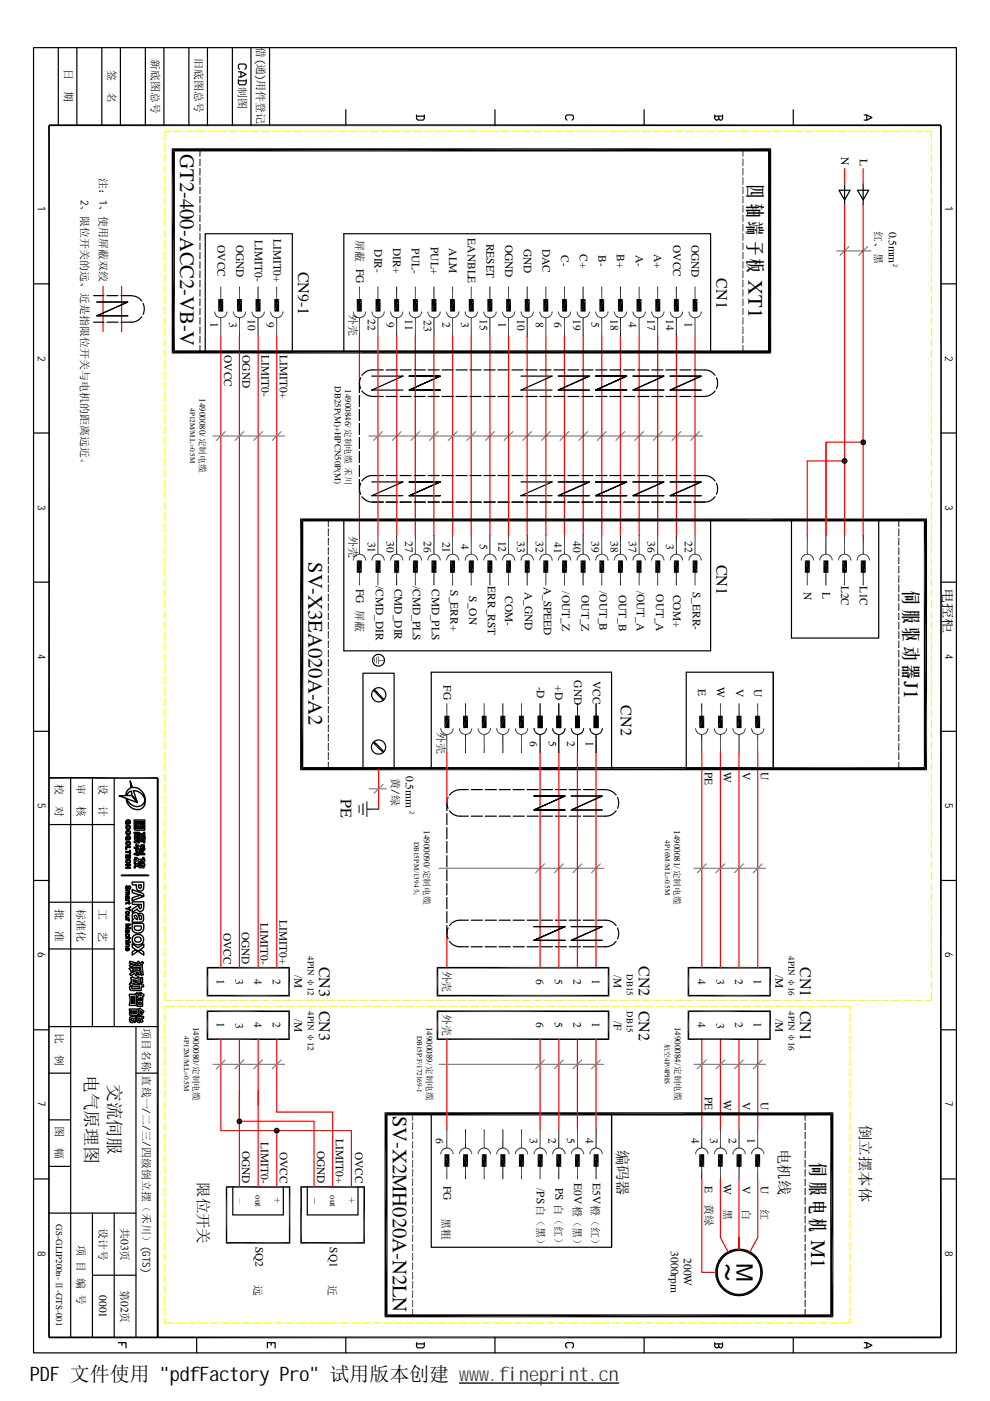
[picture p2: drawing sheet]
<svg xmlns="http://www.w3.org/2000/svg" width="210mm" height="297mm" viewBox="0 0 210 297" stroke-linecap="round" stroke-linejoin="round" font-family="sans-serif">
<defs><g id="words">
<text font-size="7.3" x="152.4" y="267.8" transform="rotate(90 152.4 267.8)">~</text>
<text font-size="4.8" x="156.2" y="267.7" transform="rotate(90 156.2 267.7)">M</text>
<g font-size="4.4">
<text x="38.2" y="32.7" transform="rotate(90 38.2 32.7)">GT2-400-ACC2-VB-V</text>
<text x="65.4" y="119.2" transform="rotate(90 65.4 119.2)">SV-X3EA020A-A2</text>
<text x="83.3" y="236.5" transform="rotate(90 83.3 236.5)">SV-X2MH020A-N2LN</text>
</g>
<text font-size="4.2" x="6.3" y="292.8">PDF 文件使用 &quot;pdfFactory Pro&quot; 试用版本创建 www.fineprint.cn</text>
<g font-size="3.9">
<text x="158.7" y="38.6" transform="rotate(90 158.7 38.6)">四轴端子板 XT1</text>
<text x="191.7" y="124.7" transform="rotate(90 191.7 124.7)">伺服驱动器J1</text>
<text x="172" y="246" transform="rotate(90 172 246)">伺服电机 M1</text>
</g>
<g font-size="3.8">
<text x="18" y="227.9" transform="rotate(90 18 227.9)">电气原理图</text>
<text x="22.9" y="229.8" transform="rotate(90 22.9 229.8)">交流伺服</text>
</g>
<g font-size="3.4">
<text x="63.2" y="57.6" transform="rotate(90 63.2 57.6)">CN9-1</text>
<text x="151.9" y="59" transform="rotate(90 151.9 59)">CN1</text>
<text x="151.9" y="119.7" transform="rotate(90 151.9 119.7)">CN1</text>
<text x="131.7" y="149.5" transform="rotate(90 131.7 149.5)">CN2</text>
<text x="72.3" y="169.5" transform="rotate(90 72.3 169.5)">PE</text>
<text x="67.7" y="205" transform="rotate(90 67.7 205)">CN3</text>
<text x="135.4" y="204.8" transform="rotate(90 135.4 204.8)">CN2</text>
<text x="169.7" y="205.1" transform="rotate(90 169.7 205.1)">CN1</text>
<text x="67.7" y="214.3" transform="rotate(90 67.7 214.3)">CN3</text>
<text x="135.4" y="214.3" transform="rotate(90 135.4 214.3)">CN2</text>
<text x="169.7" y="214.3" transform="rotate(90 169.7 214.3)">CN1</text>
</g>
<g font-size="3.3">
<text x="199.9" y="124.6" transform="rotate(90 199.9 124.6)">电控柜</text>
<text x="182.3" y="238.5" transform="rotate(90 182.3 238.5)">倒立摆本体</text>
<text x="130.9" y="243.7" transform="rotate(90 130.9 243.7)">编码器</text>
<text x="165.1" y="243.6" transform="rotate(90 165.1 243.6)">电机线</text>
<text x="41.9" y="250.7" transform="rotate(90 41.9 250.7)">限位开关</text>
</g>
<g font-size="2.4">
<text x="178.4" y="33.4" transform="rotate(90 178.4 33.4)">N</text>
<text x="182.3" y="33.6" transform="rotate(90 182.3 33.6)">L</text>
<text x="46.1" y="52" transform="rotate(90 46.1 52)">OVCC</text>
<text x="50" y="51.8" transform="rotate(90 50 51.8)">OGND</text>
<text x="54" y="51" transform="rotate(90 54 51)">LIMIT0-</text>
<text x="58" y="50.7" transform="rotate(90 58 50.7)">LIMIT0+</text>
<text x="79.4" y="52.9" transform="rotate(90 79.4 52.9)">DIR-</text>
<text x="83.4" y="52.6" transform="rotate(90 83.4 52.6)">DIR+</text>
<text x="87.3" y="52.6" transform="rotate(90 87.3 52.6)">PUL-</text>
<text x="91.3" y="52.4" transform="rotate(90 91.3 52.4)">PUL+</text>
<text x="95.2" y="52.6" transform="rotate(90 95.2 52.6)">ALM</text>
<text x="99.2" y="50.5" transform="rotate(90 99.2 50.5)">EANBLE</text>
<text x="103.2" y="51.6" transform="rotate(90 103.2 51.6)">RESET</text>
<text x="107.1" y="51.8" transform="rotate(90 107.1 51.8)">OGND</text>
<text x="111.1" y="52.7" transform="rotate(90 111.1 52.7)">GND</text>
<text x="115" y="52.8" transform="rotate(90 115 52.8)">DAC</text>
<text x="122.9" y="53.8" transform="rotate(90 122.9 53.8)">C+</text>
<text x="130.8" y="53.8" transform="rotate(90 130.8 53.8)">B+</text>
<text x="138.7" y="53.8" transform="rotate(90 138.7 53.8)">A+</text>
<text x="142.7" y="52" transform="rotate(90 142.7 52)">OVCC</text>
<text x="146.6" y="51.8" transform="rotate(90 146.6 51.8)">OGND</text>
<text x="188.4" y="49.1" transform="rotate(90 188.4 49.1)">0.5mm</text>
<text x="119" y="54.1" transform="rotate(90 119 54.1)">C-</text>
<text x="126.9" y="54.1" transform="rotate(90 126.9 54.1)">B-</text>
<text x="134.8" y="54.1" transform="rotate(90 134.8 54.1)">A-</text>
<text x="44.7" y="68.3" transform="rotate(90 44.7 68.3)">1</text>
<text x="48.6" y="68.4" transform="rotate(90 48.6 68.4)">3</text>
<text x="52.6" y="67.6" transform="rotate(90 52.6 67.6)">10</text>
<text x="56.5" y="68.3" transform="rotate(90 56.5 68.3)">9</text>
<text x="78" y="67.7" transform="rotate(90 78 67.7)">22</text>
<text x="82" y="68.3" transform="rotate(90 82 68.3)">9</text>
<text x="85.9" y="67.7" transform="rotate(90 85.9 67.7)">11</text>
<text x="89.9" y="67.8" transform="rotate(90 89.9 67.8)">23</text>
<text x="93.8" y="68.4" transform="rotate(90 93.8 68.4)">2</text>
<text x="97.7" y="68.4" transform="rotate(90 97.7 68.4)">3</text>
<text x="101.7" y="67.6" transform="rotate(90 101.7 67.6)">15</text>
<text x="105.7" y="68.3" transform="rotate(90 105.7 68.3)">1</text>
<text x="109.6" y="67.6" transform="rotate(90 109.6 67.6)">10</text>
<text x="113.6" y="68.3" transform="rotate(90 113.6 68.3)">8</text>
<text x="117.5" y="68.3" transform="rotate(90 117.5 68.3)">6</text>
<text x="121.5" y="67.6" transform="rotate(90 121.5 67.6)">19</text>
<text x="125.4" y="68.4" transform="rotate(90 125.4 68.4)">5</text>
<text x="129.4" y="67.6" transform="rotate(90 129.4 67.6)">18</text>
<text x="133.3" y="68.4" transform="rotate(90 133.3 68.4)">4</text>
<text x="137.3" y="67.6" transform="rotate(90 137.3 67.6)">17</text>
<text x="141.2" y="67.6" transform="rotate(90 141.2 67.6)">14</text>
<text x="145.2" y="68.3" transform="rotate(90 145.2 68.3)">1</text>
<text x="47.5" y="75.3" transform="rotate(90 47.5 75.3)">OVCC</text>
<text x="51.4" y="75.3" transform="rotate(90 51.4 75.3)">OGND</text>
<text x="55.4" y="75.3" transform="rotate(90 55.4 75.3)">LIMIT0-</text>
<text x="59.4" y="75.3" transform="rotate(90 59.4 75.3)">LIMIT0+</text>
<text x="78" y="114.8" transform="rotate(90 78 114.8)">31</text>
<text x="82" y="114.7" transform="rotate(90 82 114.7)">30</text>
<text x="85.9" y="114.8" transform="rotate(90 85.9 114.8)">27</text>
<text x="89.9" y="114.8" transform="rotate(90 89.9 114.8)">26</text>
<text x="93.8" y="114.8" transform="rotate(90 93.8 114.8)">21</text>
<text x="97.7" y="115.3" transform="rotate(90 97.7 115.3)">4</text>
<text x="101.7" y="115.3" transform="rotate(90 101.7 115.3)">5</text>
<text x="105.7" y="114.6" transform="rotate(90 105.7 114.6)">12</text>
<text x="109.6" y="114.8" transform="rotate(90 109.6 114.8)">33</text>
<text x="113.6" y="114.7" transform="rotate(90 113.6 114.7)">32</text>
<text x="117.5" y="114.9" transform="rotate(90 117.5 114.9)">41</text>
<text x="121.5" y="114.8" transform="rotate(90 121.5 114.8)">40</text>
<text x="125.4" y="114.8" transform="rotate(90 125.4 114.8)">39</text>
<text x="129.4" y="114.8" transform="rotate(90 129.4 114.8)">38</text>
<text x="133.3" y="114.8" transform="rotate(90 133.3 114.8)">37</text>
<text x="137.3" y="114.7" transform="rotate(90 137.3 114.7)">36</text>
<text x="141.3" y="115.4" transform="rotate(90 141.3 115.4)">3</text>
<text x="145.2" y="114.8" transform="rotate(90 145.2 114.8)">22</text>
<text x="75.5" y="124.8" transform="rotate(90 75.5 124.8)">FG 屏蔽</text>
<text x="79.7" y="124.2" transform="rotate(90 79.7 124.2)">/CMD_DIR</text>
<text x="83.7" y="124.8" transform="rotate(90 83.7 124.8)">CMD_DIR</text>
<text x="87.5" y="124.2" transform="rotate(90 87.5 124.2)">/CMD_PLS</text>
<text x="91.5" y="124.8" transform="rotate(90 91.5 124.8)">CMD_PLS</text>
<text x="95.5" y="125.2" transform="rotate(90 95.5 125.2)">S_ERR+</text>
<text x="103.4" y="124.3" transform="rotate(90 103.4 124.3)">ERR_RST</text>
<text x="111.3" y="125.5" transform="rotate(90 111.3 125.5)">A_GND</text>
<text x="115.3" y="124.4" transform="rotate(90 115.3 124.4)">A_SPEED</text>
<text x="119.2" y="125.4" transform="rotate(90 119.2 125.4)">/OUT_Z</text>
<text x="127.1" y="125.3" transform="rotate(90 127.1 125.3)">/OUT_B</text>
<text x="135" y="125.2" transform="rotate(90 135 125.2)">/OUT_A</text>
<text x="139.1" y="126" transform="rotate(90 139.1 126)">OUT_A</text>
<text x="146.9" y="125.5" transform="rotate(90 146.9 125.5)">S_ERR-</text>
<text x="170.4" y="125.5" transform="rotate(90 170.4 125.5)">N</text>
<text x="174.4" y="125.6" transform="rotate(90 174.4 125.6)">L</text>
<text x="178.4" y="124.2" transform="rotate(90 178.4 124.2)">L2C</text>
<text x="182.3" y="124.2" transform="rotate(90 182.3 124.2)">L1C</text>
<text x="99.4" y="126.4" transform="rotate(90 99.4 126.4)">S_ON</text>
<text x="107.1" y="126.4" transform="rotate(90 107.1 126.4)">COM-</text>
<text x="123.3" y="126.1" transform="rotate(90 123.3 126.1)">OUT_Z</text>
<text x="131.2" y="126.1" transform="rotate(90 131.2 126.1)">OUT_B</text>
<text x="142.7" y="126.1" transform="rotate(90 142.7 126.1)">COM+</text>
<text x="94" y="145.3" transform="rotate(90 94 145.3)">FG</text>
<text x="113.8" y="145.6" transform="rotate(90 113.8 145.6)">-D</text>
<text x="117.7" y="145.3" transform="rotate(90 117.7 145.3)">+D</text>
<text x="121.7" y="144.3" transform="rotate(90 121.7 144.3)">GND</text>
<text x="125.7" y="144.4" transform="rotate(90 125.7 144.4)">VCC</text>
<text x="148" y="146.1" transform="rotate(90 148 146.1)">E</text>
<text x="152" y="145.7" transform="rotate(90 152 145.7)">W</text>
<text x="156" y="146" transform="rotate(90 156 146)">V</text>
<text x="159.9" y="146" transform="rotate(90 159.9 146)">U</text>
<text x="112.4" y="157" transform="rotate(90 112.4 157)">6</text>
<text x="116.3" y="157" transform="rotate(90 116.3 157)">5</text>
<text x="120.3" y="157" transform="rotate(90 120.3 157)">2</text>
<text x="124.2" y="157" transform="rotate(90 124.2 157)">1</text>
<text x="86" y="164.5" transform="rotate(90 86 164.5)">0.5mm</text>
<text x="149.4" y="163.7" transform="rotate(90 149.4 163.7)">PE</text>
<text x="153.4" y="163.7" transform="rotate(90 153.4 163.7)">W</text>
<text x="157.4" y="163.7" transform="rotate(90 157.4 163.7)">V</text>
<text x="161.3" y="163.7" transform="rotate(90 161.3 163.7)">U</text>
<text x="47.4" y="197.8" transform="rotate(90 47.4 197.8)">OVCC</text>
<text x="51.3" y="197.5" transform="rotate(90 51.3 197.5)">OGND</text>
<text x="55.2" y="195.7" transform="rotate(90 55.2 195.7)">LIMIT0-</text>
<text x="59.3" y="195.1" transform="rotate(90 59.3 195.1)">LIMIT0+</text>
<text x="46" y="207.5" transform="rotate(90 46 207.5)">1</text>
<text x="50" y="207.6" transform="rotate(90 50 207.6)">3</text>
<text x="53.9" y="207.5" transform="rotate(90 53.9 207.5)">4</text>
<text x="57.9" y="207.5" transform="rotate(90 57.9 207.5)">2</text>
<text x="62.4" y="206.7" transform="rotate(90 62.4 206.7)">/M</text>
<text x="113.7" y="207.5" transform="rotate(90 113.7 207.5)">6</text>
<text x="117.6" y="207.5" transform="rotate(90 117.6 207.5)">5</text>
<text x="121.6" y="207.5" transform="rotate(90 121.6 207.5)">2</text>
<text x="125.6" y="207.5" transform="rotate(90 125.6 207.5)">1</text>
<text x="130.2" y="206.7" transform="rotate(90 130.2 206.7)">/M</text>
<text x="148" y="207.5" transform="rotate(90 148 207.5)">4</text>
<text x="151.9" y="207.6" transform="rotate(90 151.9 207.6)">3</text>
<text x="155.9" y="207.5" transform="rotate(90 155.9 207.5)">2</text>
<text x="159.8" y="207.5" transform="rotate(90 159.8 207.5)">1</text>
<text x="164.4" y="206.7" transform="rotate(90 164.4 206.7)">/M</text>
<text x="62.4" y="216" transform="rotate(90 62.4 216)">/M</text>
<text x="164.4" y="216" transform="rotate(90 164.4 216)">/M</text>
<text x="46" y="216.8" transform="rotate(90 46 216.8)">1</text>
<text x="50" y="216.8" transform="rotate(90 50 216.8)">3</text>
<text x="53.9" y="216.8" transform="rotate(90 53.9 216.8)">4</text>
<text x="57.9" y="216.8" transform="rotate(90 57.9 216.8)">2</text>
<text x="113.7" y="216.8" transform="rotate(90 113.7 216.8)">6</text>
<text x="117.6" y="216.8" transform="rotate(90 117.6 216.8)">5</text>
<text x="121.6" y="216.8" transform="rotate(90 121.6 216.8)">2</text>
<text x="125.6" y="216.8" transform="rotate(90 125.6 216.8)">1</text>
<text x="130.2" y="216.4" transform="rotate(90 130.2 216.4)">/F</text>
<text x="148" y="216.8" transform="rotate(90 148 216.8)">4</text>
<text x="151.9" y="216.8" transform="rotate(90 151.9 216.8)">3</text>
<text x="155.9" y="216.8" transform="rotate(90 155.9 216.8)">2</text>
<text x="159.8" y="216.8" transform="rotate(90 159.8 216.8)">1</text>
<text x="149.4" y="232.6" transform="rotate(90 149.4 232.6)">PE</text>
<text x="153.4" y="233.1" transform="rotate(90 153.4 233.1)">W</text>
<text x="157.4" y="233.7" transform="rotate(90 157.4 233.7)">V</text>
<text x="161.3" y="233.7" transform="rotate(90 161.3 233.7)">U</text>
<text x="51.4" y="244" transform="rotate(90 51.4 244)">OGND</text>
<text x="55.3" y="242.2" transform="rotate(90 55.3 242.2)">LIMIT0-</text>
<text x="59.4" y="244.2" transform="rotate(90 59.4 244.2)">OVCC</text>
<text x="67.3" y="244" transform="rotate(90 67.3 244)">OGND</text>
<text x="71.2" y="241.6" transform="rotate(90 71.2 241.6)">LIMIT0+</text>
<text x="75.3" y="244.2" transform="rotate(90 75.3 244.2)">OVCC</text>
<text x="92.4" y="241.2" transform="rotate(90 92.4 241.2)">6</text>
<text x="112.4" y="241.3" transform="rotate(90 112.4 241.3)">3</text>
<text x="116.3" y="241.2" transform="rotate(90 116.3 241.2)">2</text>
<text x="120.3" y="241.2" transform="rotate(90 120.3 241.2)">5</text>
<text x="124.2" y="241.2" transform="rotate(90 124.2 241.2)">4</text>
<text x="146.6" y="241.3" transform="rotate(90 146.6 241.3)">4</text>
<text x="150.6" y="241.3" transform="rotate(90 150.6 241.3)">3</text>
<text x="154.5" y="241.3" transform="rotate(90 154.5 241.3)">2</text>
<text x="158.5" y="241.2" transform="rotate(90 158.5 241.2)">1</text>
<text x="94" y="251.4" transform="rotate(90 94 251.4)">FG</text>
<text x="113.8" y="251.9" transform="rotate(90 113.8 251.9)">/PS白（黑）</text>
<text x="117.8" y="251.8" transform="rotate(90 117.8 251.8)">PS 白（红）</text>
<text x="121.7" y="250.9" transform="rotate(90 121.7 250.9)">E0V橙（黑）</text>
<text x="125.7" y="250.9" transform="rotate(90 125.7 250.9)">E5V橙（红）</text>
<text x="149.4" y="251.5" transform="rotate(90 149.4 251.5)">E</text>
<text x="153.4" y="251.1" transform="rotate(90 153.4 251.1)">W</text>
<text x="157.4" y="251.4" transform="rotate(90 157.4 251.4)">V</text>
<text x="161.3" y="251.4" transform="rotate(90 161.3 251.4)">U</text>
<text x="54.1" y="264.4" transform="rotate(90 54.1 264.4)">SQ2</text>
<text x="69.9" y="264.4" transform="rotate(90 69.9 264.4)">SQ1</text>
<text x="142.2" y="265.3" transform="rotate(90 142.2 265.3)">3000rpm</text>
<text x="145" y="266.8" transform="rotate(90 145 266.8)">200W</text>
<text x="21" y="274.6" transform="rotate(90 21 274.6)">0001</text>
</g>
<g font-size="2.3">
<text x="54.5" y="10.1" transform="rotate(90 54.5 10.1)">借(通)用件登记</text>
<text x="13.7" y="14.6" transform="rotate(90 13.7 14.6)">日</text>
<text x="22.9" y="14.8" transform="rotate(90 22.9 14.8)">签</text>
<text x="32.1" y="12.4" transform="rotate(90 32.1 12.4)">新底图总号</text>
<text x="41.3" y="12.3" transform="rotate(90 41.3 12.3)">旧底图总号</text>
<text x="13.7" y="19.2" transform="rotate(90 13.7 19.2)">期</text>
<text x="22.9" y="19.5" transform="rotate(90 22.9 19.5)">名</text>
<text x="50.5" y="18.5" transform="rotate(90 50.5 18.5)">制图</text>
<text x="21.1" y="37.7" transform="rotate(90 21.1 37.7)">注：1、使用屏蔽双绞</text>
<text x="8" y="43.7" transform="rotate(90 8 43.7)">1</text>
<text x="17.1" y="42.4" transform="rotate(90 17.1 42.4)">2、限位开关的远、近是指限位开关与电机的距离远近。</text>
<text x="200.4" y="43.7" transform="rotate(90 200.4 43.7)">1</text>
<text x="75.4" y="50.9" transform="rotate(90 75.4 50.9)">屏蔽 FG</text>
<text x="185.4" y="49.1" transform="rotate(90 185.4 49.1)">红、黑</text>
<text x="74" y="66.5" transform="rotate(90 74 66.5)">外壳</text>
<text x="8" y="75.4" transform="rotate(90 8 75.4)">2</text>
<text x="200.4" y="75.4" transform="rotate(90 200.4 75.4)">2</text>
<text x="8" y="107" transform="rotate(90 8 107)">3</text>
<text x="200.4" y="107" transform="rotate(90 200.4 107)">3</text>
<text x="74" y="113.6" transform="rotate(90 74 113.6)">外壳</text>
<text x="8" y="138.6" transform="rotate(90 8 138.6)">4</text>
<text x="200.4" y="138.6" transform="rotate(90 200.4 138.6)">4</text>
<text x="92.7" y="155.3" transform="rotate(90 92.7 155.3)">外壳</text>
<text x="11.8" y="166.3" transform="rotate(90 11.8 166.3)">校</text>
<text x="16.4" y="166.3" transform="rotate(90 16.4 166.3)">审</text>
<text x="21" y="166.3" transform="rotate(90 21 166.3)">设</text>
<text x="83" y="165" transform="rotate(90 83 165)">黄/绿</text>
<text x="8" y="170.3" transform="rotate(90 8 170.3)">5</text>
<text x="11.8" y="171" transform="rotate(90 11.8 171)">对</text>
<text x="16.4" y="170.9" transform="rotate(90 16.4 170.9)">核</text>
<text x="21" y="171" transform="rotate(90 21 171)">计</text>
<text x="200.4" y="170.3" transform="rotate(90 200.4 170.3)">5</text>
<text x="11.8" y="192.7" transform="rotate(90 11.8 192.7)">批</text>
<text x="11.8" y="197.3" transform="rotate(90 11.8 197.3)">准</text>
<text x="16.4" y="192.7" transform="rotate(90 16.4 192.7)">标准化</text>
<text x="21" y="192.7" transform="rotate(90 21 192.7)">工</text>
<text x="21" y="197.3" transform="rotate(90 21 197.3)">艺</text>
<text x="8" y="201.9" transform="rotate(90 8 201.9)">6</text>
<text x="200.4" y="201.9" transform="rotate(90 200.4 201.9)">6</text>
<text x="93.9" y="205.8" transform="rotate(90 93.9 205.8)">外壳</text>
<text x="93.9" y="215" transform="rotate(90 93.9 215)">外壳</text>
<text x="11.8" y="219" transform="rotate(90 11.8 219)">比</text>
<text x="30.2" y="217.9" transform="rotate(90 30.2 217.9)">项目名称</text>
<text x="11.8" y="223.6" transform="rotate(90 11.8 223.6)">例</text>
<text x="30.2" y="228" transform="rotate(90 30.2 228)">直线一/二/三/四级倒立摆（禾川）(GTS)</text>
<text x="8" y="233.5" transform="rotate(90 8 233.5)">7</text>
<text x="200.4" y="233.5" transform="rotate(90 200.4 233.5)">7</text>
<text x="11.8" y="238.7" transform="rotate(90 11.8 238.7)">图</text>
<text x="11.8" y="243.4" transform="rotate(90 11.8 243.4)">幅</text>
<text x="149.5" y="255.2" transform="rotate(90 149.5 255.2)">黄绿</text>
<text x="153.5" y="256.4" transform="rotate(90 153.5 256.4)">黑</text>
<text x="157.4" y="256.3" transform="rotate(90 157.4 256.3)">白</text>
<text x="161.3" y="256.4" transform="rotate(90 161.3 256.4)">红</text>
<text x="16.4" y="263.9" transform="rotate(90 16.4 263.9)">项 目 编 号</text>
<text x="21" y="260.4" transform="rotate(90 21 260.4)">设计号</text>
<text x="25.6" y="260.4" transform="rotate(90 25.6 260.4)">共03页</text>
<text x="93.7" y="258.2" transform="rotate(90 93.7 258.2)">黑粗</text>
<text x="8" y="265.2" transform="rotate(90 8 265.2)">8</text>
<text x="200.4" y="265.2" transform="rotate(90 200.4 265.2)">8</text>
<text x="25.6" y="273.6" transform="rotate(90 25.6 273.6)">第02页</text>
<text x="53.9" y="272.4" transform="rotate(90 53.9 272.4)">远</text>
<text x="69.7" y="272.4" transform="rotate(90 69.7 272.4)">近</text>
</g>
<g font-size="1.9">
<text x="71" y="81.9" transform="rotate(90 71 81.9)">DB25P(M)+HPCN50P(M)</text>
<text x="73.2" y="82.6" transform="rotate(90 73.2 82.6)">14900846/定制电缆 禾川</text>
<text x="42.3" y="84.4" transform="rotate(90 42.3 84.4)">14900080/定制电缆</text>
<text x="89.9" y="176.1" transform="rotate(90 89.9 176.1)">14900090/定制电缆</text>
<text x="143" y="176.1" transform="rotate(90 143 176.1)">14900081/定制电缆</text>
<text x="65.2" y="202.8" transform="rotate(90 65.2 202.8)">4PIN φ12</text>
<text x="167.2" y="202.8" transform="rotate(90 167.2 202.8)">4PIN φ16</text>
<text x="132.9" y="206.6" transform="rotate(90 132.9 206.6)">DB15</text>
<text x="65.2" y="214.4" transform="rotate(90 65.2 214.4)">4PIN φ12</text>
<text x="132.9" y="214.4" transform="rotate(90 132.9 214.4)">DB15</text>
<text x="167.2" y="214.4" transform="rotate(90 167.2 214.4)">4PIN φ16</text>
<text x="41" y="217.7" transform="rotate(90 41 217.7)">14900080/定制电缆</text>
<text x="90.4" y="217.7" transform="rotate(90 90.4 217.7)">14900089/定制电缆</text>
<text x="143.1" y="217.7" transform="rotate(90 143.1 217.7)">14900084/定制电缆</text>
<text x="54.2" y="253.4" transform="rotate(90 54.2 253.4)">out</text>
<text x="70" y="253.4" transform="rotate(90 70 253.4)">out</text>
<text x="11.9" y="259.6" transform="rotate(90 11.9 259.6)">GS-GLIP200n-Ⅱ-GTS-001</text>
</g>
<g font-size="1.5">
<text x="40.3" y="86.5" transform="rotate(90 40.3 86.5)">4P12M/M.L=0.5M</text>
<text x="87.8" y="178.4" transform="rotate(90 87.8 178.4)">DB15P.M/1394头</text>
<text x="141" y="178.1" transform="rotate(90 141 178.1)">4P16M/M L=0.5M</text>
<text x="39" y="219.7" transform="rotate(90 39 219.7)">4P12M/M.L=0.5M</text>
<text x="88.5" y="219.6" transform="rotate(90 88.5 219.6)">DB15P.F/172169-1</text>
<text x="141" y="221.3" transform="rotate(90 141 221.3)">航空4P/4PHS</text>
</g>
<g font-size="1.4">
<text x="189.4" y="56" transform="rotate(90 189.4 56)">2</text>
<text x="86.9" y="172" transform="rotate(90 86.9 172)">2</text>
</g>
</g></defs>
<g fill="none" stroke="#000" stroke-width=".25">
<path d="M7.1 10.1h195.7v276.7h-195.7zM12.4 10.1v16.5M16.3 10.1v16.5M21.6 10.1v16.5M25.5 10.1v16.5M30.8 10.1v16.5M34.8 10.1v16.5M40 10.1v16.5M44 10.1v16.5M49.3 10.1v16.5M50.5 15.2h.6l1.1 .6-1.1 .5h-.6M50.5 16.9v.8l.3 .3h1.1l.3-.3v-.8"/>
<path d="M50.5 17.1h1.7M50.8 14.7l-.3-.3v-.6l.3-.2h1.1l.3 .2v.6l-.3 .3M51.1 15.2v1.1M53.2 10.1v16.5M57.1 10.1v16.5M73.3 23.3v3.3M88.3 24.6h1.7M88.3 24.4v.8l.3 .3h1.1l.3-.3v-.8M104.9 23.3v3.3M120.2 25.5l-.3-.3v-.6l.3-.2h1.1l.3 .2v.6l-.3 .3M136.6 23.3v3.3M151.6 24.6h1.6"/>
<path d="M151.6 24.4v.8l.2 .3h.3l.3-.3v-.6M153.2 24.4v.8l-.2 .3h-.3l-.3-.3M168.2 23.3v3.3M179.1 39v4.5M183 39v4.5M183.2 24.4h.6l1.1 .5-1.1 .6h-.6M183.8 24.4v1.1M43.5 49.6h18.5v25h-18.5zM177.9 40.3h2.4l-1.2 2.1zM181.8 40.3h2.4l-1.2 2.1zM7.1 60.2h3.3M19.9 68.3h2.2"/>
<path d="M19.9 62.7h2.2M20.5 64h6.6l-6.6 3h6.6h-6.6l6.6-3zM22.6 68.3h2.4M22.6 62.7h2.4M25.6 62.7a4.5 4.5 0 0 1 4.4 1l.1 .1M30.1 67.2a2.65 2.65 0 0 1-2.3 1.1h-2.2M30.4 64.3a2.79 2.79 0 0 1 0 2.4M76.8 74.6h73.9v-25h-77.8v25M78.8 79.7h6.6l-6.6 3h6.6M81.3 78.4h-2.3a2.69 2.69 0 0 0-2.2 1.2M81.9 78.4h2.3M84.8 78.4h2.4"/>
<path d="M86.7 79.7h6.6l-6.6 3h6.6h-6.6l6.6-3zM87.8 78.4h2.4M90.8 78.4h2.3M93.7 78.4h2.4M96.7 78.4h2.4M99.7 78.4h2.3M102.6 78.4h2.4M105.6 78.4h2.3M108.5 78.4h2.4M110.4 79.7h6.7l-6.7 3h6.7M111.5 78.4h2.4M114.5 78.4h2.3"/>
<path d="M117.4 78.4h2.4M118.4 79.7h6.6l-6.6 3h6.6M120.4 78.4h2.4M123.4 78.4h2.3M126.3 79.7h6.6l-6.6 3h6.6h-6.6l6.6-3zM126.3 78.4h2.4M129.3 78.4h2.4M132.2 78.4h2.4M134.2 79.7h6.6l-6.6 3h6.6M135.2 78.4h2.4M138.2 78.4h2.4M141.2 78.4h2.4"/>
<path d="M142.1 79.7h6.6l-6.6 3h6.6M144.1 78.4h2.4M147.1 78.4h2.3a2.56 2.56 0 0 1 2.2 1.2M199.5 60.2h3.3M7.1 91.8h3.3M76.2 81.2v2.1M76.2 83.8v2.4M76.2 86.8v2.4M76.2 89.8v2.3M76.2 92.7v2.4M76.2 95.7v2.4M76.2 98.7v2.3"/>
<path d="M76.5 80.1a2.7 2.7 0 0 0 0 2.3M76.8 82.9a2.78 2.78 0 0 0 2.2 1.2h2.3M81.9 84.1h2.3M84.8 84.1h2.4M87.8 84.1h2.4M90.8 84.1h2.3M93.7 84.1h2.4M96.7 84.1h2.4M99.7 84.1h2.3M102.6 84.1h2.4M105.6 84.1h2.3M108.5 84.1h2.4"/>
<path d="M111.5 84.1h2.4M114.5 84.1h2.3M117.4 84.1h2.4M120.4 84.1h2.4M123.4 84.1h2.3M126.3 84.1h2.4M129.3 84.1h2.4M132.2 84.1h2.4M135.2 84.1h2.4M138.2 84.1h2.4M141.2 84.1h2.4M144.1 84.1h2.4"/>
<path d="M151.6 82.9a2.78 2.78 0 0 1-2.2 1.2h-2.3M151.9 80.1a2.7 2.7 0 0 1 0 2.3M199.5 91.8h3.3M72.9 110.3v27.7h77.8v-27.7M76.2 101.6v2.1M76.5 102.5a2.79 2.79 0 0 0 0 2.3M76.8 105.3a2.65 2.65 0 0 0 2.2 1.2h2.3M76.8 110.3h81.8M78.8 102.2h6.6l-6.6 2.9h6.6M81.3 100.8h-2.3a2.69 2.69 0 0 0-2.2 1.2M81.9 106.5h2.3M81.9 100.8h2.3"/>
<path d="M84.8 106.5h2.4M84.8 100.8h2.4M86.7 102.2h6.6l-6.6 2.9h6.6h-6.6l6.6-2.9zM87.8 106.5h2.4M87.8 100.8h2.4M90.8 106.5h2.3M90.8 100.8h2.3M93.7 106.5h2.4M93.7 100.8h2.4M96.7 106.5h2.4M96.7 100.8h2.4M99.7 106.5h2.3"/>
<path d="M99.7 100.8h2.3M102.6 106.5h2.4M102.6 100.8h2.4M105.6 106.5h2.3M105.6 100.8h2.3M108.5 106.5h2.4M108.5 100.8h2.4M110.4 102.2h6.7l-6.7 2.9h6.7M111.5 106.5h2.4M111.5 100.8h2.4M114.5 106.5h2.3M114.5 100.8h2.3"/>
<path d="M117.4 106.5h2.4M117.4 100.8h2.4M118.4 102.2h6.6l-6.6 2.9h6.6M120.4 106.5h2.4M120.4 100.8h2.4M123.4 106.5h2.3M123.4 100.8h2.3M126.3 102.2h6.6l-6.6 2.9h6.6h-6.6l6.6-2.9zM126.3 106.5h2.4M126.3 100.8h2.4M129.3 106.5h2.4M129.3 100.8h2.4"/>
<path d="M132.2 106.5h2.4M132.2 100.8h2.4M134.2 102.2h6.6l-6.6 2.9h6.6M135.2 106.5h2.4M135.2 100.8h2.4M138.2 106.5h2.4M138.2 100.8h2.4M141.2 106.5h2.4M141.2 100.8h2.4M142.1 102.2h6.6l-6.6 2.9h6.6M144.1 106.5h2.4M144.1 100.8h2.4"/>
<path d="M147.1 100.8h2.3a2.56 2.56 0 0 1 2.2 1.2M151.6 105.3a2.64 2.64 0 0 1-2.2 1.2h-2.3M151.9 102.5a2.79 2.79 0 0 1 0 2.3M163.9 110.3h22.4v25h-18.5v-25M7.1 123.4h3.3M199.5 123.4h3.3M7.1 155.1h3.3M77 142.7h6.6v20.3h-6.6zM145.5 142.5h18.5v20.5h-18.5zM164 142.5v20.5M199.5 155.1h3.3M10.4 174.8h13.8"/>
<path d="M15 165v118.6M19.6 165v52.7M24.2 165v52.7M77 170.3v2.5M77.8 171.6h2.5M91.4 163v-20.5h38.3v20.5M94.7 170.2v1.7M94.7 172.5v2.4M94.7 175.5v2.3M94.7 178.4v2.4M95 169.1a2.79 2.79 0 0 0 0 2.3M95.3 171.9a2.65 2.65 0 0 0 2.3 1.1h1.7"/>
<path d="M99.3 167.4a4.1 4.1 0 0 0-3.9 1.1l-.1 .1M99.9 167.4h2.4M99.9 173h2.4M102.9 167.4h2.3M102.9 173h2.3M105.8 167.4h2.4M105.8 173h2.4M108.8 167.4h2.4M108.8 173h2.4M111.8 167.4h2.3M111.8 173h2.3M113.2 168.8h6.6l-6.6 2.9h6.6h-6.6l6.6-2.9z"/>
<path d="M114.7 167.4h2.4M114.7 173h2.4M117.7 167.4h2.4M117.7 173h2.4M120.7 167.4h2.4M120.7 173h2.4M121.1 168.8h6.6l-6.6 2.9h6.6M123.7 167.4h2.3M123.7 173h2.3M126.6 167.4a4.1 4.1 0 0 1 4 1.1v.1M130.6 171.9a2.65 2.65 0 0 1-2.2 1.1h-1.8M130.9 169.1a2.79 2.79 0 0 1 0 2.3"/>
<path d="M7.1 186.7h3.3M10.4 191.3h13.8M94.7 181.4v2.4M94.7 184.4v2.4M94.7 187.4v2.3M94.7 190.3v2.4M94.7 193.3v2.4M94.7 196.2v1.7M95 196.8a2.79 2.79 0 0 0 0 2.3M95.3 199.6a2.65 2.65 0 0 0 2.3 1.1h1.7M99.3 195.1a4.3 4.3 0 0 0-3.5 .6l-.5 .5M99.9 195.1h2.4"/>
<path d="M102.9 195.1h2.3M105.8 195.1h2.4M108.8 195.1h2.4M111.8 195.1h2.3M113.2 196.5h6.6l-6.6 2.9h6.6h-6.6l6.6-2.9zM114.7 195.1h2.4M117.7 195.1h2.4M120.7 195.1h2.4M121.1 196.5h6.6l-6.6 2.9h6.6M123.7 195.1h2.3M126.6 195.1a4.3 4.3 0 0 1 3.5 .6l.5 .5M130.6 199.6a2.65 2.65 0 0 1-2.2 1.1h-1.8"/>
<path d="M130.9 196.8a2.79 2.79 0 0 1 0 2.3M199.5 186.7h3.3M7.1 218.3h3.3M10.4 217.7h23M10.4 201.2h13.8M28.8 217.7v65.9M99.9 200.7h2.4M102.9 200.7h2.3M105.8 200.7h2.4M108.8 200.7h2.4M111.8 200.7h2.3M114.7 200.7h2.4"/>
<path d="M117.7 200.7h2.4M120.7 200.7h2.4M123.7 200.7h2.3M199.5 218.3h3.3M10.4 237.4h4.6M10.4 227.5h4.6M28.8 227.5h4.6M91.4 236.2v28.2h38.3v-28.2M145.4 236.2h18.6M7.1 250h3.3M10.4 247.3h4.6M10.4 257.2h18.4"/>
<path d="M19.6 257.2v26.4M24.2 257.2v26.4M49.4 251.7v5.9h10.7v-5.9M65.2 251.7v5.9h10.7v-5.9M199.5 250h3.3M19.6 270.4h9.2M151.9 268.1v3.4M25.1 284.7h1.6v1.1M25.9 284.7v.5M41.7 283.6v3.2M56.7 285.8v-1.1h1.6v1.1M57.5 284.7v.5"/>
<path d="M73.3 283.6v3.2M88.3 284.9h1.7M88.3 284.7v.8l.3 .3h1.1l.3-.3v-.8M104.9 283.6v3.2M120.2 285.8l-.3-.3v-.6l.3-.2h1.1l.3 .2v.6l-.3 .3M136.6 283.6v3.2M151.6 284.9h1.6M151.6 284.7v.8l.2 .3h.3l.3-.3v-.6M153.2 284.7v.8l-.2 .3h-.3l-.3-.3M168.2 283.6v3.2M183.2 284.7h.6l1.1 .5-1.1 .6h-.6M183.8 284.7v1.1"/>
<circle cx="179.1" cy="97.7" r=".5"/>
<circle cx="183" cy="93.8" r=".5"/>
<circle cx="80.3" cy="140" r="1.25"/>
<circle cx="80.3" cy="158.4" r="1.5"/>
<circle cx="80.3" cy="147.3" r="1.52"/>
<circle cx="50.8" cy="237.8" r=".48"/>
<circle cx="58.7" cy="239.7" r=".5"/>
<circle cx="156.7" cy="269.8" r="4.9"/>
<circle cx="156.7" cy="269.8" r="4.7"/>
</g>
<path d="M10.4 26.6h189.1v257h-189.1zM10.4 164.9h23" fill="none" stroke="#000" stroke-width=".38"/>
<path d="M33.4 165v118.6" fill="none" stroke="#000" stroke-width=".42"/>
<g fill="none" stroke="#000" stroke-width=".3">
<path d="M26.7 179.5h.9v.2h-.8v.4h-.1zM26.8 173.9l.4-.1 .3 .1 .1 .5-.3 .3 .1-.3a.31 .31 0 0 0-.3-.4 .31 .31 0 0 0-.2 .5l.3-.2v.4h-.5zM26.8 177.3l.4-.1 .3 .1 .1 .5-.3 .3 .1-.3a.31 .31 0 0 0-.3-.4 .31 .31 0 0 0-.2 .5l.3-.2v.4h-.5zM26.9 178.6h.5l.1 .3a.31 .31 0 0 1-.4 .1 .31 .31 0 0 1-.2-.4zM26.9 176.3h.5l.1 .3-.6 .1zM26.9 175.2h.5l.1 .3a.31 .31 0 0 1-.4 .1 .31 .31 0 0 1-.2-.4zM27.6 165.6l.5 1.4a2.47 2.47 0 0 1 2.6 2.5 2.51 2.51 0 0 0-2.4-1.9l.8 2.6-1.1-1.6-.1-.9a1.37 1.37 0 0 0-1.1 1l1.1-.1 1.2 1.6-2.3-.9a2.13 2.13 0 0 0 3.6 1l.3-.8a1.75 1.75 0 0 1-.8 2 1.75 1.75 0 0 1-2.1-.3l-.3-.3a2.3 2.3 0 0 1-.7-1.6l-1.5-.6h1.4a1.6 1.6 0 0 1 1.1-1.7zM28.4 176.5h1.1v2.2h-.8l-.3-.2v-.1h.9v-1.6h-.9zM28.4 173.8h2.3v2.2l-2.2-.1zM28.5 177h.7v1.2l-.6-.1zM28.7 174.1h1.7v1.6h-1.7zM28.7 179.1h.6l.5 .5 .1-.5h.3v.5h.2v-.5h.2l.1 1.1-.3-.3h-.2v.3h-.3v-.3l-.4 .3h-.3l.2-.3h-1v-.3h.9z"/>
<path d="M28.8 177.2h.2v.7h-.2zM28.9 174.3h.8v.5h.2v-.4l.2-.1v.5h.3v.3h-.3v.4h-.2v-.4h-.2v.4h-.8zM29.1 174.5h.3v.8l-.3-.1zM29.7 176.7h.6v1.8l-.6-.2zM29.9 177h.2v1.2l-.2-.1zM30.4 176.5h.3v2.2h-.3zM25.7 185.6h5.8zM26.7 190.9h.7l-.1 .1 .1 .2zM26.7 194.9h.7l-.1 .1 .1 .3zM26.7 199.7l.7 .1zM26.7 190.1a.31 .31 0 0 1 .4 0 .31 .31 0 0 1 0 .4 .26 .26 0 0 0 .3-.2 .26 .26 0 0 0-.2-.3 .3 .3 0 0 1 .2 .3 .3 .3 0 0 1-.2 .3l-.5 .1zM26.7 197.2a.31 .31 0 0 1 .4 .1 .31 .31 0 0 1 0 .3h.1a.24 .24 0 0 0 .1-.2 .24 .24 0 0 0-.1-.2l.2 .3-.1 .2-.6 .1z"/>
<path d="M26.7 198.9l1 .1h-.4l.1 .2-.1 .2-.6 .1 .6-.2v-.1l-.1-.2zM26.7 180.5h.8v-.2h.1v.7h-.1v-.3h-.8zM26.7 183.3h.9v.2h-.3v.4h.3v.2h-.9v-.2h.4v-.4h-.4zM26.7 191.5h.6l.1-.2 .2 .2h-.2v.2l-.1-.2h-.6v.2zM26.7 181.3h.9v.7h-.1v-.5h-.2v.4h-.2v-.4h-.3v.5h-.1zM26.7 195.9h1v.2l-.9 .3 .9 .4v.1h-1v-.1h.9l-.9-.3 .9-.5zM26.7 188.8h.7l-.1 .1 .1 .2-.1 .2 .1 .4-.7 .1 .6-.1v-.1l-.1-.3h-.5l.6-.2-.1-.2zM26.7 192.6h.4l.6-.4-.5 .4 .5 .5zM26.7 194.2l.7-.1-.7 .2 .1 .2 .6 .2h-.7zM26.7 187.9l.3-.1a.32 .32 0 0 0-.3 .4 .32 .32 0 0 0 .3 .3l.1-.1a.33 .33 0 0 1 .2-.5 .33 .33 0 0 1 .4 .3l-.3 .3a.31 .31 0 0 0 .2-.3 .31 .31 0 0 0-.2-.3l-.1 .1a.43 .43 0 0 1-.6 .5zM26.8 197.3h.2l.1 .3h-.3zM26.8 190.1h.2l.1 .4-.3-.1z"/>
<path d="M26.8 198.1a.36 .36 0 0 1 .5 0 .36 .36 0 0 1-.1 .5v-.1a.25 .25 0 0 0 0-.4 .25 .25 0 0 0-.3 0 .25 .25 0 0 0 0 .4v.2l-.2-.3zM26.8 182.3l.4-.1 .3 .1 .1 .1v.5l-.3 .2 .2-.6-.5-.1-.2 .1 .2 .4-.1 .1-.2-.2zM26.8 197.2h.1M27.6 199.7l.1 .1zM28 190.4l1.7-.6 .7 .3-2.4 .9zM28 195.8h2.2l.2 .1a1.34 1.34 0 0 1-.3 1.7 1.34 1.34 0 0 1-1.7 0l-.3-.4zM28 191.2h2.5v1.1a.72 .72 0 0 1-.5 .9 .72 .72 0 0 1-.9-.5l-1.1 .7v-.6l1.5-.9 .1 .7h.2l.2-.2v-.6h-1.8l-.2-.2zM28 187h2.5v1a.81 .81 0 0 1-.9 .9 .81 .81 0 0 1-.7-1v-.3h-.8zM28 188.6l2.3 .8 .2 .3v.3l-2.3-.7zM28.2 193.7a.73 .73 0 0 1 .8-.2 .73 .73 0 0 1 .4 .7l.2 .7h.3l.1-.6-.5-.3v-.4a.76 .76 0 0 1 .9 .6v.9l-.3 .4h-2.1l.1-.5h.2l-.3-.6zM28.4 198.4a1.2 1.2 0 0 1 1.9 .2 1.2 1.2 0 0 1-.9 1.8 1.2 1.2 0 0 1-1.3-1.4zM28.4 182.7h.3v.3l.3 .2 .5-.4v.4l-.2 .2 .4 .2v-.8h.2v.4h.4v-.4h.2v.4h.2l-.2 .8h-.2v-.5h-.4v.5h-.2l-.7-.5-.3 .5h-.3l.1-.4 .3-.2-.3-.2z"/>
<path d="M28.5 196.3l1.4 .1a.75 .75 0 0 1-.5 .9 .75 .75 0 0 1-.9-.5zM28.5 194.1l.2-.1a.75 .75 0 0 1 .4 1l-.5-.4-.2-.3zM28.5 181.8h.5l.4 .4h.9v-.4h.2l.2 .7h-.2v.2h-.2v-.2h-.5l.2 .2-1.4-.2-.2-.3h.6zM28.7 198.8a.65 .65 0 0 1 .9-.1 .65 .65 0 0 1 .2 .9 .65 .65 0 0 1-.9 .1 .65 .65 0 0 1-.2-.9zM28.7 180.2h.3l.3 .8h1.4v.2h-1.4v.2h-.2l-.1-.2h-.6v-.2h.6zM29.4 187.6h.6l-.1 .7-.5-.1zM29.6 180.3h.4l-.4 .5h-.3zM30.2 180.3h.4l-.4 .5h-.4zM26.7 201.1a.37 .37 0 0 1 .6-.1 .37 .37 0 0 1-.3 .6v-.6l-.3 .2 .2 .4-.2-.2zM26.7 200.1h.7v.5l-.7 .1 .6-.1v-.2l-.1-.2zM27.1 201l.2 .2-.2 .3zM27.4 205.3l.3-.2 1.8 .2 .3 1.3-.4 .1-.1-.6-.4 .1 .2 .5-.3 .2-.3-.5-.6 .5-.4-.3a2.88 2.88 0 0 1 1.8-.8l-.1-.2h-1.2l.2 .4-.4 .1z"/>
<path d="M27.4 213.9h1.9v1.4l-1.7-.1-.1-.6 .3-.2 .1 .5h.1v-.6h-.6zM27.4 210.8h1.4l.2-.3 .4 .6v-.6h.3v.2l.3-.2 .5 .3v.4l-.2-.1v.9h-.4v-.4l-.2-.1v.6h-.3v-.5l-.3 .4-.2-.1v1.3h-1.5v-.4h.2zM27.6 203.8l1.1 .3-.1 .4-1.2-.3zM27.6 215.6l1.3-.1v.4h-.4l.4 .6-.3 .3-.4-.9h-.2a.31 .31 0 0 0-.1 .4 .31 .31 0 0 0 .4 .1l-.1 .4a.7 .7 0 0 1-.7-.4 .7 .7 0 0 1 .1-.8zM27.7 207.3a.8 .8 0 0 1 1 .1l.4 .1v-.4h.4v1.5h-.4v-.6l-.9-.3v.5l.6-.2 .1 .3-.7 .3 1.3 .2v-.3h.4v.3h.5v.4h-.5v.8l-2.3-.1-.1-.7 .4-.1v.4l1.6 .1v-.4h-1l-1.1-.5 .3-.4 .2 .2zM27.7 204.4l.8 .3h1.6l.3 2-.4 .1-.2-1.7h-1.3l-.7-.2-.4-.1zM27.9 211.2h.2v1.6h-.2zM28 200.1l1.3 .8 1.2-.8v.6l-1.2 1-1.2-.8zM28.1 201.7l.6-.3 .5 .3-1.2 .8zM28.3 214.3h.2v.6h-.2zM28.4 211.2h.2v1.6h-.2zM28.8 214.3h.2v.6h-.2z"/>
<path d="M28.9 211l.4 .4-.4 .3zM29.1 212.1h1.1v1.2h-1.1zM29.1 215.6l1.3-.1v.4h-.4l.3 .6-.3 .3-.4-.9h-.2v.4l.4 .1-.2 .4a.73 .73 0 0 1-.5-1.2zM29.3 201.7l.6-.3 .5 .4 .1 .7zM29.3 203.8l.3 .2-.4 .5-.3-.2zM29.4 213.9l.4-.1 .7 .6-.2 .4-.5-.5v.6l.3-.2 .1 .3-.7 .5-.2-.3 .2-.1zM29.4 212.5h.5v.5h-.5zM29.7 210.8l.2 .3h-.2zM29.8 207.2h.4v1.2h-.4zM30.2 203.9l.2 .2-.4 .5-.3-.3zM48 251.5v12.2M61.4 251.5v12.2"/>
<circle cx="27.2" cy="176.5" r=".5"/>
<circle cx="27.2" cy="178.8" r=".5"/>
<circle cx="27.2" cy="175.4" r=".5"/>
<circle cx="27" cy="193.6" r=".29"/>
<circle cx="27.1" cy="193.6" r=".38"/>
</g>
<g fill="#000">
<path d="M36.4 31.4h127.1l-126.4 .7zM37.1 32.1l126.4-.7-.6 .7zM42.3 31.8l.2 1.4h-.2zM42.3 33.6l.2 1.6h-.2zM42.3 35.6l.2 1.6h-.2zM42.3 37.6l.2 1.6h-.2zM42.3 39.6l.2 1.5h-.2zM42.3 31.8h.2v1.4zM42.3 33.6h.2v1.6zM42.3 35.6h.2v1.6zM42.3 37.6h.2v1.6zM42.3 39.6h.2v1.5z"/>
<path d="M157.4 31.8l.2 1.4h-.2zM157.4 33.6l.2 1.6h-.2zM157.4 35.6l.2 1.6h-.2zM157.4 37.6l.2 1.6h-.2zM157.4 39.6l.2 1.5h-.2zM157.4 31.8h.2v1.4zM157.4 33.6h.2v1.6zM157.4 35.6h.2v1.6zM157.4 37.6h.2v1.6zM157.4 39.6h.2v1.5zM162.9 31.8l.6 42.8h-.6zM162.9 32.1l.6 42.9-.6-.7z"/>
<path d="M162.9 31.8h.6v42.8zM163.5 31.4v43.6l-.6-42.9zM42.3 41.6l.2 1.5h-.2zM42.3 43.5l.2 1.6h-.2zM42.3 45.5l.2 1.6h-.2zM42.3 47.5l.2 1.6h-.2zM42.3 49.4l.2 1.6h-.2zM42.3 51.4l.2 1.6h-.2zM42.3 53.4l.2 1.6h-.2zM42.3 55.4l.2 1.6h-.2zM42.3 57.3l.2 1.7h-.2zM42.3 59.3l.2 1.6h-.2z"/>
<path d="M42.3 41.6h.2v1.5zM42.3 43.5h.2v1.6zM42.3 45.5h.2v1.6zM42.3 47.5h.2v1.6zM42.3 49.4h.2v1.6zM42.3 51.4h.2v1.6zM42.3 53.4h.2v1.6zM42.3 55.4h.2v1.6zM42.3 57.3h.2v1.7zM42.3 59.3h.2v1.6zM157.4 41.6l.2 1.5h-.2zM157.4 43.5l.2 1.6h-.2z"/>
<path d="M157.4 45.5l.2 1.6h-.2zM157.4 47.5l.2 1.6h-.2zM157.4 49.4l.2 1.6h-.2zM157.4 51.4l.2 1.6h-.2zM157.4 53.4l.2 1.6h-.2zM157.4 55.4l.2 1.6h-.2zM157.4 57.3l.2 1.7h-.2zM157.4 59.3l.2 1.6h-.2zM157.4 41.6h.2v1.5zM157.4 43.5h.2v1.6zM157.4 45.5h.2v1.6zM157.4 47.5h.2v1.6z"/>
<path d="M157.4 49.4h.2v1.6zM157.4 51.4h.2v1.6zM157.4 53.4h.2v1.6zM157.4 55.4h.2v1.6zM157.4 57.3h.2v1.7zM157.4 59.3h.2v1.6zM36.4 31.4l.7 42.9-.7 .7zM36.4 31.4l.7 .7v42.2zM42.3 61.3l.2 1.6h-.2zM42.3 63.3l.2 1.6h-.2zM42.3 65.3l.2 1.5h-.2zM42.3 67.3l.2 1.5h-.2z"/>
<path d="M42.3 69.2l.2 1.6h-.2zM42.3 71.2l.2 1.6h-.2zM42.3 73.2l.2 1.4h-.2zM42.3 61.3h.2v1.6zM42.3 63.3h.2v1.6zM42.3 65.3h.2v1.5zM42.3 67.3h.2v1.5zM42.3 69.2h.2v1.6zM42.3 71.2h.2v1.6zM42.3 73.2h.2v1.4zM45.4 66.1l.3 .3-.2 .1zM45.5 66.5l.3 .3-.1 .1z"/>
<path d="M45.4 66.1h.2l.1 .3zM45.5 66.5l.2-.1 .1 .4zM45.7 66.9l.4 .1-.1 .2zM45.7 66.9l.1-.1 .3 .2zM46.3 63.4h1l-1 2.7zM46 67.2h.4v.2zM46.1 67l.3 .2h-.4zM46.4 67.4l.4-.1v.2zM46.4 67.2l.4 .1-.4 .1zM46.8 67.3l.4-.1-.4 .3zM46.8 67.5l.4-.3v.2zM47.3 63.4v2.7h-1z"/>
<path d="M47.2 67.2l.3-.2-.3 .4zM47.5 67l.2 .2-.5 .2zM47.5 67l.3-.2-.1 .4zM47.8 66.8l.2 .1-.3 .3zM48 66.4v.5l-.2-.1zM48 66.1l.2 .4-.2-.1zM48 66.4l.2 .1-.2 .4zM48 66.1h.2v.4zM49.4 66.1l.2 .3-.2 .1zM49.4 66.1h.2v.3zM49.4 66.5l.4 .3-.1 .1zM49.4 66.5l.2-.1 .2 .4z"/>
<path d="M49.7 66.9l.4 .1-.1 .2zM49.7 66.9l.1-.1 .3 .2zM50.2 63.4h1.1l-1.1 2.7zM50 67.2h.4l-.1 .2zM50.1 67l.3 .2h-.4zM50.3 67.4l.5-.1v.2zM50.4 67.2l.4 .1-.5 .1zM50.8 67.3l.4-.1-.4 .3zM50.8 67.5l.4-.3v.2zM51.3 63.4v2.7h-1.1zM51.2 67.2l.3-.2-.3 .4zM51.5 67l.1 .2-.4 .2z"/>
<path d="M51.8 66.8l-.2 .4-.1-.2zM51.9 66.4v.5l-.1-.1zM51.8 66.8l.1 .1-.3 .3zM52 66.1l.1 .4-.2-.1zM51.9 66.4l.2 .1-.2 .4zM52 66.1h.2l-.1 .4zM53.3 66.1l.3 .3-.2 .1zM53.3 66.1h.2l.1 .3zM53.4 66.5l.4 .3-.2 .1zM53.4 66.5l.2-.1 .2 .4zM53.6 66.9l.4 .1-.1 .2zM53.6 66.9l.2-.1 .2 .2z"/>
<path d="M54.2 63.4h1l-1 2.7zM53.9 67.2h.5l-.1 .2zM54 67l.4 .2h-.5zM54.3 67.4l.4-.1v.2zM54.4 67.2l.3 .1-.4 .1zM54.7 67.3l.4-.1-.4 .3zM54.7 67.5l.4-.3 .1 .2zM55.2 63.4v2.7h-1zM55.1 67.2l.4-.2-.3 .4zM55.5 67l.1 .2-.4 .2zM55.7 66.8l-.1 .4-.1-.2zM55.9 66.4v.5l-.2-.1z"/>
<path d="M55.7 66.8l.2 .1-.3 .3zM56 66.1l.1 .4-.2-.1zM55.9 66.4l.2 .1-.2 .4zM56 66.1h.1v.4zM57.3 66.1l.2 .3-.1 .1zM57.4 66.5l.3 .3-.2 .1zM57.3 66.1h.1l.1 .3zM57.4 66.5l.1-.1 .2 .4zM57.5 66.9l.5 .1-.1 .2zM57.5 66.9l.2-.1 .3 .2zM58.2 63.4h1l-1 2.7zM57.9 67.2h.4v.2z"/>
<path d="M58 67l.3 .2h-.4zM58.3 67.4l.4-.1v.2zM58.3 67.2l.4 .1-.4 .1zM58.7 67.3l.4-.1-.4 .3zM58.7 67.5l.4-.3v.2zM59.2 63.4v2.7h-1zM59.1 67.2l.3-.2-.3 .4zM59.4 67l.1 .2-.4 .2zM59.4 67l.3-.2-.2 .4zM59.7 66.8l.1 .1-.3 .3zM59.9 66.4l-.1 .5-.1-.1zM59.9 66.1l.1 .4-.1-.1z"/>
<path d="M59.9 66.4l.1 .1-.2 .4zM59.9 66.1h.2l-.1 .4zM74.8 66.1l.3 .3-.2 .1zM74.9 66.5l.3 .3-.1 .1zM74.8 66.1h.2l.1 .3zM74.9 66.5l.2-.1 .1 .4zM75.1 66.9l.4 .1-.1 .2zM75.1 66.9l.1-.1 .3 .2zM75.6 63.4h1.1l-1.1 2.7zM75.4 67.2h.4v.2zM75.5 67l.3 .2h-.4zM75.8 67.4l.4-.1v.2z"/>
<path d="M75.8 67.2l.4 .1-.4 .1zM76.2 67.3l.4-.1-.4 .3zM76.2 67.5l.4-.3 .1 .2zM76.7 63.4v2.7h-1.1zM76.6 67.2l.3-.2-.2 .4zM76.9 67l.1 .2-.3 .2zM76.9 67l.3-.2-.2 .4zM77.2 66.8l.1 .1-.3 .3zM77.4 66.4l-.1 .5-.1-.1zM77.4 66.1l.2 .4-.2-.1zM77.4 66.4l.2 .1-.3 .4zM77.4 66.1h.2v.4z"/>
<path d="M78.7 66.1l.3 .3-.2 .1zM78.7 66.1h.3v.3zM78.8 66.5l.4 .3-.2 .1zM78.8 66.5l.2-.1 .2 .4zM79 66.9l.5 .1-.2 .2zM79 66.9l.2-.1 .3 .2zM79.6 63.4h1.1l-1.1 2.7zM79.3 67.2h.5l-.1 .2zM79.5 67l.3 .2h-.5zM79.7 67.4l.5-.1v.2zM79.8 67.2l.4 .1-.5 .1zM80.2 67.3l.4-.1-.4 .3z"/>
<path d="M80.2 67.5l.4-.3v.2zM80.7 63.4v2.7h-1.1zM80.6 67.2l.3-.2-.3 .4zM80.9 67l.1 .2-.4 .2zM81.2 66.8l-.2 .4-.1-.2zM81.3 66.4v.5l-.1-.1zM81.2 66.8l.1 .1-.3 .3zM81.4 66.1l.1 .4-.2-.1zM81.3 66.4l.2 .1-.2 .4zM81.4 66.1h.2l-.1 .4zM82.7 66.1l.3 .3-.2 .1zM82.8 66.5l.3 .3-.1 .1z"/>
<path d="M82.7 66.1h.2l.1 .3zM82.8 66.5l.2-.1 .1 .4zM83 66.9l.4 .1-.1 .2zM83 66.9l.1-.1 .3 .2zM83.6 63.4h1l-1 2.7zM83.3 67.2h.4v.2zM83.4 67l.3 .2h-.4zM83.7 67.4l.4-.1v.2zM83.7 67.2l.4 .1-.4 .1zM84.1 67.3l.4-.1-.4 .3zM84.1 67.5l.4-.3v.2zM84.6 63.4v2.7h-1z"/>
<path d="M84.5 67.2l.3-.2-.3 .4zM84.8 67l.2 .2-.5 .2zM85.1 66.8l-.1 .4-.2-.2zM85.1 66.8l.2 .1-.3 .3zM85.3 66.4v.5l-.2-.1zM85.3 66.1l.2 .4-.2-.1zM85.3 66.4l.2 .1-.2 .4zM85.3 66.1h.2v.4zM86.7 66.1l.2 .3-.2 .1zM86.7 66.5l.4 .3-.2 .1zM86.7 66.1h.1l.1 .3zM86.7 66.5l.2-.1 .2 .4z"/>
<path d="M86.9 66.9l.4 .1-.1 .2zM86.9 66.9l.2-.1 .2 .2zM87.5 63.4h1.1l-1.1 2.7zM87.2 67.2h.5l-.1 .2zM87.3 67l.4 .2h-.5zM87.6 67.4l.5-.1v.2zM87.7 67.2l.4 .1-.5 .1zM88.1 67.3l.3-.1-.3 .3zM88.1 67.5l.3-.3 .1 .2zM88.6 63.4v2.7h-1.1zM88.4 67.2l.4-.2-.3 .4zM88.8 67l.1 .2-.4 .2z"/>
<path d="M88.8 67l.3-.2-.2 .4zM89.1 66.8l.1 .1-.3 .3zM89.2 66.4v.5l-.1-.1zM89.3 66.1l.1 .4-.2-.1zM89.2 66.4l.2 .1-.2 .4zM89.3 66.1h.2l-.1 .4zM90.6 66.1l.2 .3-.1 .1zM90.6 66.1h.2v.3zM90.7 66.5l.3 .3-.1 .1zM90.7 66.5l.1-.1 .2 .4zM90.9 66.9l.4 .1-.1 .2zM90.9 66.9l.1-.1 .3 .2z"/>
<path d="M91.5 63.4h1l-1 2.7zM91.2 67.2h.5l-.1 .2zM91.3 67l.4 .2h-.5zM91.6 67.4l.4-.1v.2zM91.7 67.2l.3 .1-.4 .1zM92 67.3l.4-.1-.4 .3zM92 67.5l.4-.3 .1 .2zM92.5 63.4v2.7h-1zM92.4 67.2l.4-.2-.3 .4zM92.8 67v.2l-.3 .2zM93 66.8l-.2 .4v-.2zM93.2 66.4v.5l-.2-.1z"/>
<path d="M93 66.8l.2 .1-.4 .3zM93.3 66.1l.1 .4-.2-.1zM93.2 66.4l.2 .1-.2 .4zM93.3 66.1h.1v.4zM94.6 66.1l.2 .3-.1 .1zM94.7 66.5l.3 .3-.2 .1zM94.6 66.1h.1l.1 .3zM94.7 66.5l.1-.1 .2 .4zM94.8 66.9l.5 .1-.1 .2zM94.8 66.9l.2-.1 .2 .2zM95.4 63.4h1.1l-1.1 2.7zM95.2 67.2h.4l-.1 .2z"/>
<path d="M95.2 67l.4 .2h-.4zM95.5 67.4l.5-.1v.2zM95.6 67.2l.4 .1-.5 .1zM96 67.3l.4-.1-.4 .3zM96 67.5l.4-.3v.2zM96.5 63.4v2.7h-1.1zM96.4 67.2l.3-.2-.3 .4zM96.7 67l.1 .2-.4 .2zM96.7 67l.3-.2-.2 .4zM97 66.8l.1 .1-.3 .3zM97.2 66.4l-.1 .5-.1-.1zM97.2 66.1l.1 .4-.1-.1z"/>
<path d="M97.2 66.4l.1 .1-.2 .4zM97.2 66.1h.2l-.1 .4zM98.5 66.1l.3 .3-.2 .1zM98.5 66.1h.2l.1 .3zM98.6 66.5l.3 .3-.1 .1zM98.6 66.5l.2-.1 .1 .4zM98.8 66.9l.4 .1-.1 .2zM98.8 66.9l.1-.1 .3 .2zM99.4 63.4h1.1l-1.1 2.7zM99.1 67.2h.5l-.1 .2zM99.2 67l.4 .2h-.5zM99.5 67.4l.4-.1v.2z"/>
<path d="M99.6 67.2l.3 .1-.4 .1zM99.9 67.3l.4-.1-.4 .3zM99.9 67.5l.4-.3 .1 .2zM100.5 63.4v2.7h-1.1zM100.3 67.2l.4-.2-.3 .4zM100.7 67l.1 .2-.4 .2zM100.9 66.8l-.1 .4-.1-.2zM101.1 66.4v.5l-.2-.1zM100.9 66.8l.2 .1-.3 .3zM101.2 66.1l.1 .4-.2-.1zM101.1 66.4l.2 .1-.2 .4zM101.2 66.1h.1v.4z"/>
<path d="M102.5 66.1l.2 .3-.2 .1zM102.5 66.1h.2v.3zM102.5 66.5l.4 .3-.2 .1zM102.5 66.5l.2-.1 .2 .4zM102.7 66.9l.5 .1-.2 .2zM102.7 66.9l.2-.1 .3 .2zM103.3 63.4h1.1l-1.1 2.7zM103 67.2h.5v.2zM103.2 67l.3 .2h-.5zM103.5 67.4l.4-.1v.2zM103.5 67.2l.4 .1-.4 .1zM103.9 67.3l.4-.1-.4 .3z"/>
<path d="M103.9 67.5l.4-.3v.2zM104.4 63.4v2.7h-1.1zM104.3 67.2l.3-.2-.3 .4zM104.6 67l.1 .2-.4 .2zM104.9 66.8l-.2 .4-.1-.2zM104.9 66.8l.1 .1-.3 .3zM105.1 66.4l-.1 .5-.1-.1zM105.1 66.1l.1 .4-.1-.1zM105.1 66.4l.1 .1-.2 .4zM105.1 66.1h.2l-.1 .4zM106.4 66.1l.3 .3-.2 .1zM106.5 66.5l.3 .3-.1 .1z"/>
<path d="M106.4 66.1h.2l.1 .3zM106.5 66.5l.2-.1 .1 .4zM106.7 66.9l.4 .1-.1 .2zM106.7 66.9l.1-.1 .3 .2zM107.3 63.4h1l-1 2.7zM107 67.2h.4v.2zM107.1 67l.3 .2h-.4zM107.4 67.4l.4-.1v.2zM107.4 67.2l.4 .1-.4 .1zM107.8 67.3l.4-.1-.4 .3zM107.8 67.5l.4-.3 .1 .2zM108.3 63.4v2.7h-1z"/>
<path d="M108.2 67.2l.3-.2-.2 .4zM108.5 67l.2 .2-.4 .2zM108.5 67l.3-.2-.1 .4zM108.8 66.8l.2 .1-.3 .3zM109 66.4v.5l-.2-.1zM109.1 66.1l.1 .4-.2-.1zM109 66.4l.2 .1-.2 .4zM109.1 66.1h.2l-.1 .4zM110.4 66.1l.2 .3-.2 .1zM110.4 66.1h.2v.3zM110.4 66.5l.4 .3-.1 .1zM110.4 66.5l.2-.1 .2 .4z"/>
<path d="M110.7 66.9l.4 .1-.1 .2zM110.7 66.9l.1-.1 .3 .2zM111.3 63.4h1l-1 2.7zM111 67.2h.4v.2zM111.1 67l.3 .2h-.4zM111.4 67.4l.4-.1v.2zM111.4 67.2l.4 .1-.4 .1zM111.8 67.3l.4-.1-.4 .3zM111.8 67.5l.4-.3v.2zM112.3 63.4v2.7h-1zM112.2 67.2l.3-.2-.3 .4zM112.5 67l.1 .2-.4 .2z"/>
<path d="M112.8 66.8l-.2 .4-.1-.2zM112.9 66.4v.5l-.1-.1zM112.8 66.8l.1 .1-.3 .3zM113 66.1l.1 .4-.2-.1zM112.9 66.4l.2 .1-.2 .4zM113 66.1h.2l-.1 .4zM114.3 66.1l.3 .3-.2 .1zM114.4 66.5l.4 .3-.2 .1zM114.3 66.1h.2l.1 .3zM114.4 66.5l.2-.1 .2 .4zM114.6 66.9l.4 .1-.1 .2zM114.6 66.9l.2-.1 .2 .2z"/>
<path d="M115.2 63.4h1l-1 2.7zM114.9 67.2h.5l-.1 .2zM115 67l.4 .2h-.5zM115.3 67.4l.4-.1v.2zM115.4 67.2l.3 .1-.4 .1zM115.7 67.3l.4-.1-.4 .3zM115.7 67.5l.4-.3 .1 .2zM116.2 63.4v2.7h-1zM116.1 67.2l.4-.2-.3 .4zM116.5 67l.1 .2-.4 .2zM116.5 67l.3-.2-.2 .4zM116.8 66.8l.1 .1-.3 .3z"/>
<path d="M116.9 66.4v.5l-.1-.1zM117 66.1l.1 .4-.2-.1zM116.9 66.4l.2 .1-.2 .4zM117 66.1h.2l-.1 .4zM118.3 66.1l.2 .3-.1 .1zM118.3 66.1h.2v.3zM118.4 66.5l.3 .3-.1 .1zM118.4 66.5l.1-.1 .2 .4zM118.6 66.9l.4 .1-.1 .2zM118.6 66.9l.1-.1 .3 .2zM119.2 63.4h1l-1 2.7zM118.9 67.2h.4v.2z"/>
<path d="M119 67l.3 .2h-.4zM119.3 67.4l.4-.1v.2zM119.3 67.2l.4 .1-.4 .1zM119.7 67.3l.4-.1-.4 .3zM119.7 67.5l.4-.3v.2zM120.2 63.4v2.7h-1zM120.1 67.2l.3-.2-.3 .4zM120.4 67l.1 .2-.4 .2zM120.7 66.8l-.2 .4-.1-.2zM120.9 66.4v.5l-.2-.1zM120.7 66.8l.2 .1-.4 .3zM120.9 66.1l.1 .4-.1-.1z"/>
<path d="M120.9 66.4l.1 .1-.1 .4zM120.9 66.1h.2l-.1 .4zM122.3 66.1l.2 .3-.2 .1zM122.3 66.1h.1l.1 .3zM122.3 66.5l.4 .3-.2 .1zM122.3 66.5l.2-.1 .2 .4zM122.5 66.9l.4 .1-.1 .2zM122.5 66.9l.2-.1 .2 .2zM123.1 63.4h1.1l-1.1 2.7zM122.8 67.2h.5l-.1 .2zM122.9 67l.4 .2h-.5zM123.2 67.4l.5-.1v.2z"/>
<path d="M123.3 67.2l.4 .1-.5 .1zM123.7 67.3l.3-.1-.3 .3zM123.7 67.5l.3-.3 .1 .2zM124.2 63.4v2.7h-1.1zM124 67.2l.4-.2-.3 .4zM124.4 67l.1 .2-.4 .2zM124.6 66.8l-.1 .4-.1-.2zM124.6 66.8l.2 .1-.3 .3zM124.8 66.4v.5l-.2-.1zM124.9 66.1l.1 .4-.2-.1zM124.8 66.4l.2 .1-.2 .4zM124.9 66.1h.2l-.1 .4z"/>
<path d="M126.2 66.1l.2 .3-.1 .1zM126.3 66.5l.3 .3-.2 .1zM126.2 66.1h.2v.3zM126.3 66.5l.1-.1 .2 .4zM126.4 66.9l.5 .1-.1 .2zM126.4 66.9l.2-.1 .3 .2zM127.1 63.4h1l-1 2.7zM126.8 67.2h.4v.2zM126.9 67l.3 .2h-.4zM127.2 67.4l.4-.1v.2zM127.2 67.2l.4 .1-.4 .1zM127.6 67.3l.4-.1-.4 .3z"/>
<path d="M127.6 67.5l.4-.3 .1 .2zM128.1 63.4v2.7h-1zM128 67.2l.3-.2-.2 .4zM128.3 67l.1 .2-.3 .2zM128.3 67l.3-.2-.2 .4zM128.6 66.8l.1 .1-.3 .3zM128.8 66.4l-.1 .5-.1-.1zM128.8 66.1l.1 .4-.1-.1zM128.8 66.4l.1 .1-.2 .4zM128.8 66.1h.2l-.1 .4zM130.1 66.1l.3 .3-.2 .1zM130.1 66.1h.2l.1 .3z"/>
<path d="M130.2 66.5l.4 .3-.2 .1zM130.2 66.5l.2-.1 .2 .4zM130.4 66.9l.5 .1-.2 .2zM130.4 66.9l.2-.1 .3 .2zM131 63.4h1.1l-1.1 2.7zM130.7 67.2h.5l-.1 .2zM130.9 67l.3 .2h-.5zM131.1 67.4l.5-.1v.2zM131.2 67.2l.4 .1-.5 .1zM131.6 67.3l.4-.1-.4 .3zM131.6 67.5l.4-.3v.2zM132.1 63.4v2.7h-1.1z"/>
<path d="M132 67.2l.3-.2-.3 .4zM132.3 67l.1 .2-.4 .2zM132.5 66.8l-.1 .4-.1-.2zM132.7 66.4v.5l-.2-.1zM132.5 66.8l.2 .1-.3 .3zM132.8 66.1l.1 .4-.2-.1zM132.7 66.4l.2 .1-.2 .4zM132.8 66.1h.2l-.1 .4zM134.1 66.1l.3 .3-.2 .1zM134.2 66.5l.3 .3-.1 .1zM134.1 66.1h.2l.1 .3zM134.2 66.5l.2-.1 .1 .4z"/>
<path d="M134.4 66.9l.4 .1-.1 .2zM134.4 66.9l.1-.1 .3 .2zM135 63.4h1l-1 2.7zM134.7 67.2h.4v.2zM134.8 67l.3 .2h-.4zM135.1 67.4l.4-.1v.2zM135.1 67.2l.4 .1-.4 .1zM135.5 67.3l.4-.1-.4 .3zM135.5 67.5l.4-.3v.2zM136 63.4v2.7h-1zM135.9 67.2l.3-.2-.3 .4zM136.2 67l.2 .2-.5 .2z"/>
<path d="M136.2 67l.3-.2-.1 .4zM136.5 66.8l.2 .1-.3 .3zM136.7 66.4v.5l-.2-.1zM136.7 66.1l.2 .4-.2-.1zM136.7 66.4l.2 .1-.2 .4zM136.7 66.1h.2v.4zM138 66.1l.3 .3-.2 .1zM138 66.1h.3v.3zM138.1 66.5l.4 .3-.2 .1zM138.1 66.5l.2-.1 .2 .4zM138.3 66.9l.5 .1-.2 .2zM138.3 66.9l.2-.1 .3 .2z"/>
<path d="M138.9 63.4h1.1l-1.1 2.7zM138.6 67.2h.5l-.1 .2zM138.8 67l.3 .2h-.5zM139 67.4l.5-.1v.2zM139.1 67.2l.4 .1-.5 .1zM139.5 67.3l.4-.1-.4 .3zM139.5 67.5l.4-.3v.2zM140 63.4v2.7h-1.1zM139.9 67.2l.3-.2-.3 .4zM140.2 67l.1 .2-.4 .2zM140.5 66.8l-.2 .4-.1-.2zM140.6 66.4v.5l-.1-.1z"/>
<path d="M140.5 66.8l.1 .1-.3 .3zM140.7 66.1l.1 .4-.2-.1zM140.6 66.4l.2 .1-.2 .4zM140.7 66.1h.2l-.1 .4zM142 66.1l.2 .3-.1 .1zM142 66.1h.2v.3zM142.1 66.5l.4 .3-.2 .1zM142.1 66.5l.1-.1 .3 .4zM142.3 66.9l.4 .1-.1 .2zM142.3 66.9l.2-.1 .2 .2zM142.9 63.4h1l-1 2.7zM142.6 67.2h.4v.2z"/>
<path d="M142.7 67l.3 .2h-.4zM143 67.4l.4-.1v.2zM143 67.2l.4 .1-.4 .1zM143.4 67.3l.4-.1-.4 .3zM143.4 67.5l.4-.3v.2zM143.9 63.4v2.7h-1zM143.8 67.2l.3-.2-.3 .4zM144.1 67l.2 .2-.5 .2zM144.4 66.8l-.1 .4-.2-.2zM144.6 66.4v.5l-.2-.1zM144.4 66.8l.2 .1-.3 .3zM144.7 66.1l.1 .4-.2-.1z"/>
<path d="M144.6 66.4l.2 .1-.2 .4zM144.7 66.1h.1v.4zM146 66.1l.2 .3-.2 .1zM146.1 66.5l.3 .3-.2 .1zM146 66.1h.1l.1 .3zM146 66.5l.2-.1 .2 .4zM146.2 66.9l.4 .1v.2zM146.2 66.9l.2-.1 .2 .2zM146.9 63.4h1l-1 2.7zM146.6 67.2h.4l-.1 .2zM146.6 67l.4 .2h-.4zM146.9 67.4l.5-.1v.2z"/>
<path d="M147 67.2l.4 .1-.5 .1zM147.4 67.3l.3-.1-.3 .3zM147.4 67.5l.3-.3 .1 .2zM147.9 63.4v2.7h-1zM147.7 67.2l.4-.2-.3 .4zM148.1 67l.1 .2-.4 .2zM148.1 67l.3-.2-.2 .4zM148.4 66.8l.1 .1-.3 .3zM148.5 66.4v.5l-.1-.1zM148.6 66.1l.1 .4-.2-.1zM148.5 66.4l.2 .1-.2 .4zM148.6 66.1h.2l-.1 .4z"/>
<path d="M157.4 61.3l.2 1.6h-.2zM157.4 63.3l.2 1.6h-.2zM157.4 65.3l.2 1.5h-.2zM157.4 67.3l.2 1.5h-.2zM157.4 69.2l.2 1.6h-.2zM157.4 71.2l.2 1.6h-.2zM157.4 73.2l.2 1.4h-.2zM157.4 61.3h.2v1.6zM157.4 63.3h.2v1.6zM157.4 65.3h.2v1.5zM157.4 67.3h.2v1.5zM157.4 69.2h.2v1.6z"/>
<path d="M157.4 71.2h.2v1.6zM157.4 73.2h.2v1.4zM36.4 75l.7-.7h125.8zM36.4 75l126.5-.7 .6 .7zM178.6 97.5v.5zM178.6 97.5l.2-.2-.2 .7zM178.8 97.3v.9l-.2-.2zM178.8 97.3l.3-.1-.3 1zM179.1 97.2v1h-.3zM179.1 97.2l.2 .1-.2 .9zM179.3 97.3v.9h-.2zM179.3 97.3l.2 .2-.2 .7z"/>
<path d="M179.5 97.5v.5l-.2 .2zM179.5 97.5v.5zM182.6 93.5v.5zM182.6 93.5l.2-.2-.2 .7zM182.8 93.3v.9l-.2-.2zM182.8 93.3h.2l-.2 .9zM183 93.3v1l-.2-.1zM183 93.3h.3l-.3 1zM183.3 93.3v.9l-.3 .1zM183.3 93.3l.2 .2-.2 .7zM183.5 93.5v.5l-.2 .2zM183.5 93.5v.5z"/>
<path d="M63.6 109.9h133l-132.3 .7zM64.3 110.6l132.3-.7-.7 .7zM69.5 110.3l.2 1.4h-.2zM69.5 112.1l.2 1.6h-.2zM69.5 114.1l.2 1.5h-.2zM69.5 116.1l.2 1.5h-.2zM69.5 118l.2 1.6h-.2zM69.5 110.3h.2v1.4zM69.5 112.1h.2v1.6zM69.5 114.1h.2v1.5zM69.5 116.1h.2v1.5zM69.5 118h.2v1.6z"/>
<path d="M74.9 118.4h.2l-.3 .4zM75.1 118l.1 .1-.3 .3zM75.1 118.4l-.1 .4h-.2zM74.9 118.4l.3-.3-.1 .3zM75.1 118l.3-.3 .1 .1zM75.1 118l.4-.2-.3 .3zM75.6 118.8l1.1 2.6h-1.1zM75.4 117.7l.4-.2v.1zM75.4 117.7l.4-.1-.3 .2zM75.8 117.5l.4-.1v.2zM75.8 117.5l.4 .1h-.4zM76.2 117.4l.4 .2h-.4z"/>
<path d="M76.2 117.4l.5 .1-.1 .1zM75.6 118.8h1.1v2.6zM76.7 117.5l.2 .3-.3-.2zM76.7 117.5l.3 .2-.1 .1zM77 117.7l.2 .4-.3-.3zM77 117.7l.3 .3-.1 .1zM77.3 118l.1 .4-.2-.3zM77.4 118.4h.2l-.2 .4zM77.3 118l.3 .4h-.2zM77.6 118.4v.4h-.2zM78.8 118.4h.2l-.3 .4zM79 118.4v.4h-.3z"/>
<path d="M79 118l.2 .1-.4 .3zM78.8 118.4l.4-.3-.2 .3zM79.3 117.7l.2 .1-.5 .2zM79 118l.5-.2-.3 .3zM79.6 118.8l1.1 2.6h-1.1zM79.3 117.7l.4-.2 .1 .1zM79.3 117.7l.5-.1-.3 .2zM79.7 117.5l.5-.1v.2zM79.7 117.5l.5 .1h-.4zM80.2 117.4l.4 .2h-.4zM80.2 117.4l.4 .1v.1zM79.6 118.8h1.1v2.6z"/>
<path d="M80.6 117.5l.3 .3-.3-.2zM80.6 117.5l.4 .2-.1 .1zM81 117.7l.2 .4-.3-.3zM81.2 118.1l.1-.1v.4zM81 117.7l.3 .3-.1 .1zM81.3 118.4h.2l-.1 .4zM81.3 118l.2 .4h-.2zM81.5 118.4l.1 .4h-.2zM82.8 118.4h.2l-.3 .4zM83 118l.1 .1-.3 .3zM83 118.4l-.1 .4h-.2zM82.8 118.4l.3-.3-.1 .3z"/>
<path d="M83.3 117.7l.1 .1-.4 .2zM83 118l.4-.2-.3 .3zM83.6 118.8l1 2.6h-1zM83.3 117.7l.4-.2v.1zM83.3 117.7l.4-.1-.3 .2zM83.7 117.5l.4-.1v.2zM83.7 117.5l.4 .1h-.4zM84.1 117.4l.4 .2h-.4zM84.1 117.4l.4 .1v.1zM83.6 118.8h1v2.6zM84.5 117.5l.3 .3-.3-.2zM84.5 117.5l.5 .2-.2 .1z"/>
<path d="M85 117.7l.1 .4-.3-.3zM85 117.7l.3 .3-.2 .1zM85.1 118.1l.2-.1v.4zM85.3 118.4h.2l-.2 .4zM85.3 118l.2 .4h-.2zM85.5 118.4v.4h-.2zM86.7 118.4h.2l-.2 .4zM86.9 118l.2 .1-.4 .3zM86.9 118.4l-.1 .4h-.1zM86.7 118.4l.4-.3-.2 .3zM86.9 118l.3-.3 .1 .1zM86.9 118l.4-.2-.2 .3z"/>
<path d="M87.5 118.8l1.1 2.6h-1.1zM87.2 117.7l.4-.2 .1 .1zM87.2 117.7l.5-.1-.4 .2zM87.6 117.5l.5-.1v.2zM87.6 117.5l.5 .1h-.4zM88.1 117.4l.3 .2h-.3zM88.1 117.4l.4 .1-.1 .1zM87.5 118.8h1.1v2.6zM88.5 117.5l.3 .3-.4-.2zM88.5 117.5l.4 .2-.1 .1zM88.9 117.7l.2 .4-.3-.3zM88.9 117.7l.3 .3-.1 .1z"/>
<path d="M89.2 118v.4l-.1-.3zM89.2 118.4h.2l-.1 .4zM89.2 118l.2 .4h-.2zM89.4 118.4l.1 .4h-.2zM90.7 118.4h.1l-.2 .4zM90.8 118.4v.4h-.2zM90.9 118l.1 .1-.3 .3zM90.7 118.4l.3-.3-.2 .3zM91.2 117.7l.1 .1-.4 .2zM90.9 118l.4-.2-.3 .3zM91.5 118.8l1 2.6h-1zM91.2 117.7l.4-.2 .1 .1z"/>
<path d="M91.2 117.7l.5-.1-.4 .2zM91.6 117.5l.4-.1v.2zM91.6 117.5l.4 .1h-.3zM92 117.4l.4 .2h-.4zM92 117.4l.5 .1-.1 .1zM91.5 118.8h1v2.6zM92.5 117.5l.3 .3-.4-.2zM92.5 117.5l.3 .2v.1zM92.8 117.7l.2 .4-.2-.3zM93 118.1l.2-.1v.4zM92.8 117.7l.4 .3-.2 .1zM93.2 118.4h.2l-.1 .4z"/>
<path d="M93.2 118l.2 .4h-.2zM93.4 118.4v.4h-.1zM94.7 118.4h.1l-.2 .4zM94.8 118l.2 .1-.3 .3zM94.8 118.4l-.1 .4h-.1zM94.7 118.4l.3-.3-.2 .3zM94.8 118l.4-.3 .1 .1zM94.8 118l.4-.2-.2 .3zM95.4 118.8l1.1 2.6h-1.1zM95.2 117.7l.3-.2 .1 .1zM95.2 117.7l.4-.1-.4 .2zM95.5 117.5l.5-.1v.2z"/>
<path d="M95.5 117.5l.5 .1h-.4zM96 117.4l.4 .2h-.4zM96 117.4l.4 .1v.1zM95.4 118.8h1.1v2.6zM96.4 117.5l.3 .3-.3-.2zM96.4 117.5l.4 .2-.1 .1zM96.8 117.7l.2 .4-.3-.3zM96.8 117.7l.3 .3-.1 .1zM97.1 118l.1 .4-.2-.3zM97.2 118.4h.1l-.1 .4zM97.1 118l.2 .4h-.1zM97.3 118.4l.1 .4h-.2z"/>
<path d="M98.6 118.4h.2l-.3 .4zM98.8 118.4l-.1 .4h-.2zM98.8 118l.1 .1-.3 .3zM98.6 118.4l.3-.3-.1 .3zM99.1 117.7l.1 .1-.4 .2zM98.8 118l.4-.2-.3 .3zM99.4 118.8l1.1 2.6h-1.1zM99.1 117.7l.4-.2 .1 .1zM99.1 117.7l.5-.1-.4 .2zM99.5 117.5l.4-.1v.2zM99.5 117.5l.4 .1h-.3zM99.9 117.4l.4 .2h-.4z"/>
<path d="M99.9 117.4l.5 .1-.1 .1zM99.4 118.8h1.1v2.6zM100.4 117.5l.3 .3-.4-.2zM100.4 117.5l.4 .2-.1 .1zM100.8 117.7l.1 .4-.2-.3zM100.9 118.1l.2-.1v.4zM100.8 117.7l.3 .3-.2 .1zM101.1 118.4h.2l-.1 .4zM101.1 118l.2 .4h-.2zM101.3 118.4v.4h-.1zM102.5 118.4h.2l-.2 .4zM102.7 118.4v.4h-.2z"/>
<path d="M102.7 118l.2 .1-.4 .3zM102.5 118.4l.4-.3-.2 .3zM103 117.7l.2 .1-.5 .2zM102.7 118l.5-.2-.3 .3zM103.3 118.8l1.1 2.6h-1.1zM103 117.7l.5-.2v.1zM103 117.7l.5-.1-.3 .2zM103.5 117.5l.4-.1v.2zM103.5 117.5l.4 .1h-.4zM103.9 117.4l.4 .2h-.4zM103.9 117.4l.4 .1v.1zM103.3 118.8h1.1v2.6z"/>
<path d="M104.3 117.5l.3 .3-.3-.2zM104.3 117.5l.4 .2-.1 .1zM104.7 117.7l.2 .4-.3-.3zM104.7 117.7l.3 .3-.1 .1zM104.9 118.1l.1-.1 .1 .4zM105.1 118.4h.1l-.1 .4zM105 118l.2 .4h-.1zM105.2 118.4l.1 .4h-.2zM106.5 118.4h.2l-.3 .4zM106.7 118l.1 .1-.3 .3zM106.7 118.4l-.1 .4h-.2zM106.5 118.4l.3-.3-.1 .3z"/>
<path d="M106.7 118l.3-.3 .1 .1zM106.7 118l.4-.2-.3 .3zM107.3 118.8l1 2.6h-1zM107 117.7l.4-.2v.1zM107 117.7l.4-.1-.3 .2zM107.4 117.5l.4-.1v.2zM107.4 117.5l.4 .1h-.4zM107.8 117.4l.4 .2h-.4zM107.8 117.4l.5 .1-.1 .1zM107.3 118.8h1v2.6zM108.3 117.5l.2 .3-.3-.2zM108.3 117.5l.4 .2-.2 .1z"/>
<path d="M108.7 117.7l.1 .4-.3-.3zM108.7 117.7l.3 .3-.2 .1zM109 118v.4l-.2-.3zM109 118.4h.2l-.1 .4zM109 118l.2 .4h-.2zM109.2 118.4l.1 .4h-.2zM110.4 118.4h.2l-.2 .4zM110.6 118.4v.4h-.2zM110.7 118l.1 .1-.4 .3zM110.4 118.4l.4-.3-.2 .3zM111 117.7l.1 .1-.4 .2zM110.7 118l.4-.2-.3 .3z"/>
<path d="M111.3 118.8l1 2.6h-1zM111 117.7l.4-.2v.1zM111 117.7l.4-.1-.3 .2zM111.4 117.5l.4-.1v.2zM111.4 117.5l.4 .1h-.4zM111.8 117.4l.4 .2h-.4zM111.8 117.4l.4 .1v.1zM111.3 118.8h1v2.6zM112.2 117.5l.3 .3-.3-.2zM112.2 117.5l.4 .2-.1 .1zM112.6 117.7l.2 .4-.3-.3zM112.8 118.1l.1-.1v.4z"/>
<path d="M112.6 117.7l.3 .3-.1 .1zM112.9 118.4h.2l-.1 .4zM112.9 118l.2 .4h-.2zM113.1 118.4l.1 .4h-.2zM114.4 118.4h.2l-.3 .4zM114.6 118l.2 .1-.4 .3zM114.6 118.4l-.1 .4h-.2zM114.4 118.4l.4-.3-.2 .3zM114.6 118l.3-.3 .1 .1zM114.6 118l.4-.2-.2 .3zM115.2 118.8l1 2.6h-1zM114.9 117.7l.4-.2 .1 .1z"/>
<path d="M114.9 117.7l.5-.1-.4 .2zM115.3 117.5l.4-.1v.2zM115.3 117.5l.4 .1h-.3zM115.7 117.4l.4 .2h-.4zM115.7 117.4l.5 .1-.1 .1zM115.2 118.8h1v2.6zM116.2 117.5l.3 .3-.4-.2zM116.2 117.5l.4 .2-.1 .1zM116.6 117.7l.2 .4-.3-.3zM116.6 117.7l.3 .3-.1 .1zM116.9 118v.4l-.1-.3zM116.9 118.4h.2l-.1 .4z"/>
<path d="M116.9 118l.2 .4h-.2zM117.1 118.4l.1 .4h-.2zM118.4 118.4h.1l-.2 .4zM118.5 118.4v.4h-.2zM118.6 118l.1 .1-.3 .3zM118.4 118.4l.3-.3-.2 .3zM118.9 117.7l.1 .1-.4 .2zM118.6 118l.4-.2-.3 .3zM119.2 118.8l1 2.6h-1zM118.9 117.7l.4-.2v.1zM118.9 117.7l.4-.1-.3 .2zM119.3 117.5l.4-.1v.2z"/>
<path d="M119.3 117.5l.4 .1h-.4zM119.7 117.4l.4 .2h-.4zM119.7 117.4l.4 .1v.1zM119.2 118.8h1v2.6zM120.1 117.5l.3 .3-.3-.2zM120.1 117.5l.4 .2-.1 .1zM120.5 117.7l.2 .4-.3-.3zM120.7 118.1l.2-.1v.4zM120.5 117.7l.4 .3-.2 .1zM120.9 118.4h.1l-.1 .4zM120.9 118l.1 .4h-.1zM121 118.4l.1 .4h-.2z"/>
<path d="M122.3 118.4h.2l-.2 .4zM122.5 118.4l-.1 .4h-.1zM122.5 118l.2 .1-.4 .3zM122.3 118.4l.4-.3-.2 .3zM122.8 117.7l.1 .1-.4 .2zM122.5 118l.4-.2-.2 .3zM123.1 118.8l1.1 2.6h-1.1zM122.8 117.7l.4-.2 .1 .1zM122.8 117.7l.5-.1-.4 .2zM123.2 117.5l.5-.1v.2zM123.2 117.5l.5 .1h-.4zM123.7 117.4l.3 .2h-.3z"/>
<path d="M123.7 117.4l.4 .1-.1 .1zM123.1 118.8h1.1v2.6zM124.1 117.5l.3 .3-.4-.2zM124.1 117.5l.4 .2-.1 .1zM124.5 117.7l.1 .4-.2-.3zM124.5 117.7l.3 .3-.2 .1zM124.6 118.1l.2-.1v.4zM124.8 118.4h.2l-.1 .4zM124.8 118l.2 .4h-.2zM125 118.4l.1 .4h-.2zM126.3 118.4h.1l-.2 .4zM126.4 118l.2 .1-.3 .3z"/>
<path d="M126.4 118.4v.4h-.2zM126.3 118.4l.3-.3-.2 .3zM126.4 118l.4-.3 .1 .1zM126.4 118l.5-.2-.3 .3zM127.1 118.8l1 2.6h-1zM126.8 117.7l.4-.2v.1zM126.8 117.7l.4-.1-.3 .2zM127.2 117.5l.4-.1v.2zM127.2 117.5l.4 .1h-.4zM127.6 117.4l.4 .2h-.4zM127.6 117.4l.5 .1-.1 .1zM127.1 118.8h1v2.6z"/>
<path d="M128.1 117.5l.2 .3-.3-.2zM128.1 117.5l.3 .2-.1 .1zM128.4 117.7l.2 .4-.3-.3zM128.4 117.7l.3 .3-.1 .1zM128.7 118l.1 .4-.2-.3zM128.8 118.4h.1l-.1 .4zM128.7 118l.2 .4h-.1zM128.9 118.4l.1 .4h-.2zM130.2 118.4h.2l-.3 .4zM130.4 118.4l-.1 .4h-.2zM130.4 118l.2 .1-.4 .3zM130.2 118.4l.4-.3-.2 .3z"/>
<path d="M130.7 117.7l.2 .1-.5 .2zM130.4 118l.5-.2-.3 .3zM131 118.8l1.1 2.6h-1.1zM130.7 117.7l.4-.2 .1 .1zM130.7 117.7l.5-.1-.3 .2zM131.1 117.5l.5-.1v.2zM131.1 117.5l.5 .1h-.4zM131.6 117.4l.4 .2h-.4zM131.6 117.4l.4 .1v.1zM131 118.8h1.1v2.6zM132 117.5l.3 .3-.3-.2zM132 117.5l.4 .2-.1 .1z"/>
<path d="M132.4 117.7l.1 .4-.2-.3zM132.5 118.1l.2-.1v.4zM132.4 117.7l.3 .3-.2 .1zM132.7 118.4h.2l-.1 .4zM132.7 118l.2 .4h-.2zM132.9 118.4l.1 .4h-.2zM134.2 118.4h.2l-.3 .4zM134.4 118l.1 .1-.3 .3zM134.4 118.4l-.1 .4h-.2zM134.2 118.4l.3-.3-.1 .3zM134.4 118l.3-.3 .1 .1zM134.4 118l.4-.2-.3 .3z"/>
<path d="M135 118.8l1 2.6h-1zM134.7 117.7l.4-.2v.1zM134.7 117.7l.4-.1-.3 .2zM135.1 117.5l.4-.1v.2zM135.1 117.5l.4 .1h-.4zM135.5 117.4l.4 .2h-.4zM135.5 117.4l.4 .1v.1zM135 118.8h1v2.6zM135.9 117.5l.3 .3-.3-.2zM135.9 117.5l.5 .2-.2 .1zM136.4 117.7l.1 .4-.3-.3zM136.4 117.7l.3 .3-.2 .1z"/>
<path d="M136.7 118v.4l-.2-.3zM136.7 118.4h.2l-.2 .4zM136.7 118l.2 .4h-.2zM136.9 118.4v.4h-.2zM138.1 118.4h.2l-.3 .4zM138.3 118.4v.4h-.3zM138.3 118l.2 .1-.4 .3zM138.1 118.4l.4-.3-.2 .3zM138.6 117.7l.2 .1-.5 .2zM138.3 118l.5-.2-.3 .3zM138.9 118.8l1.1 2.6h-1.1zM138.6 117.7l.4-.2 .1 .1z"/>
<path d="M138.6 117.7l.5-.1-.3 .2zM139 117.5l.5-.1v.2zM139 117.5l.5 .1h-.4zM139.5 117.4l.4 .2h-.4zM139.5 117.4l.4 .1v.1zM138.9 118.8h1.1v2.6zM139.9 117.5l.3 .3-.3-.2zM139.9 117.5l.4 .2-.1 .1zM140.3 117.7l.2 .4-.3-.3zM140.5 118.1l.1-.1v.4zM140.3 117.7l.3 .3-.1 .1zM140.6 118.4h.2l-.1 .4z"/>
<path d="M140.6 118l.2 .4h-.2zM140.8 118.4l.1 .4h-.2zM142.1 118.4h.1l-.2 .4zM142.2 118.4v.4h-.2zM142.3 118l.2 .1-.4 .3zM142.1 118.4l.4-.3-.3 .3zM142.6 117.7l.1 .1-.4 .2zM142.3 118l.4-.2-.2 .3zM142.9 118.8l1 2.6h-1zM142.6 117.7l.4-.2v.1zM142.6 117.7l.4-.1-.3 .2zM143 117.5l.4-.1v.2z"/>
<path d="M143 117.5l.4 .1h-.4zM143.4 117.4l.4 .2h-.4zM143.4 117.4l.4 .1v.1zM142.9 118.8h1v2.6zM143.8 117.5l.3 .3-.3-.2zM143.8 117.5l.5 .2-.2 .1zM144.3 117.7l.1 .4-.3-.3zM144.4 118.1l.2-.1v.4zM144.3 117.7l.3 .3-.2 .1zM144.6 118.4h.2l-.1 .4zM144.6 118l.2 .4h-.2zM144.8 118.4v.4h-.1z"/>
<path d="M146 118.4h.2l-.2 .4zM146.2 118l.2 .1-.3 .3zM146.2 118.4l-.1 .4h-.1zM146 118.4l.4-.3-.2 .3zM146.2 118l.4-.3v.1zM146.2 118l.4-.2-.2 .3zM146.9 118.8l1 2.6h-1zM146.6 117.7l.3-.2 .1 .1zM146.6 117.7l.4-.1-.4 .2zM146.9 117.5l.5-.1v.2zM146.9 117.5l.5 .1h-.4zM147.4 117.4l.3 .2h-.3z"/>
<path d="M147.4 117.4l.4 .1-.1 .1zM146.9 118.8h1v2.6zM147.8 117.5l.3 .3-.4-.2zM147.8 117.5l.4 .2-.1 .1zM148.2 117.7l.2 .4-.3-.3zM148.2 117.7l.3 .3-.1 .1zM148.5 118v.4l-.1-.3zM148.5 118.4h.2l-.1 .4zM148.5 118l.2 .4h-.2zM148.7 118.4l.1 .4h-.2zM169.8 118.4h.2l-.2 .4zM170 118.4v.4h-.2z"/>
<path d="M170.1 118l.1 .1-.4 .3zM169.8 118.4l.4-.3-.2 .3zM170.3 117.7l.2 .1-.4 .2zM170.1 118l.4-.2-.3 .3zM170.6 118.8l1.1 2.6h-1.1zM170.3 117.7l.4-.2 .1 .1zM170.3 117.7l.5-.1-.3 .2zM170.7 117.5l.5-.1v.2zM170.7 117.5l.5 .1h-.4zM171.2 117.4l.4 .2h-.4zM171.2 117.4l.4 .1v.1zM170.6 118.8h1.1v2.6z"/>
<path d="M171.6 117.5l.3 .3-.3-.2zM171.6 117.5l.4 .2-.1 .1zM172 117.7l.2 .4-.3-.3zM172.2 118.1l.1-.1v.4zM172 117.7l.3 .3-.1 .1zM172.3 118.4h.2l-.1 .4zM172.3 118l.2 .4h-.2zM172.5 118.4l.1 .4h-.2zM173.8 118.4h.1l-.2 .4zM173.9 118.4v.4h-.2zM174 118l.2 .1-.4 .3zM173.8 118.4l.4-.3-.3 .3z"/>
<path d="M174.3 117.7l.1 .1-.4 .2zM174 118l.4-.2-.2 .3zM174.6 118.8l1 2.6h-1zM174.3 117.7l.4-.2 .1 .1zM174.3 117.7l.5-.1-.4 .2zM174.7 117.5l.4-.1v.2zM174.7 117.5l.4 .1h-.3zM175.1 117.4l.4 .2h-.4zM175.1 117.4l.5 .1-.1 .1zM174.6 118.8h1v2.6zM175.6 117.5l.3 .3-.4-.2zM175.6 117.5l.4 .2-.1 .1z"/>
<path d="M176 117.7l.1 .4-.2-.3zM176 117.7l.3 .3-.2 .1zM176.1 118.1l.2-.1v.4zM176.3 118.4h.2l-.1 .4zM176.3 118l.2 .4h-.2zM176.5 118.4v.4h-.1zM177.8 118.4h.1l-.2 .4zM177.9 118l.2 .1-.3 .3zM177.9 118.4l-.1 .4h-.1zM177.8 118.4l.3-.3-.2 .3zM177.9 118l.4-.3 .1 .1zM177.9 118l.5-.2-.3 .3z"/>
<path d="M178.6 118.8l1 2.6h-1zM178.3 117.7l.3-.2 .1 .1zM178.3 117.7l.4-.1-.3 .2zM178.6 117.5l.5-.1v.2zM178.6 117.5l.5 .1h-.4zM179.1 117.4l.4 .2h-.4zM179.1 117.4l.4 .1v.1zM178.6 118.8h1v2.6zM179.5 117.5l.3 .3-.3-.2zM179.5 117.5l.4 .2-.1 .1zM179.9 117.7l.2 .4-.3-.3zM179.9 117.7l.3 .3-.1 .1z"/>
<path d="M180.2 118l.1 .4-.2-.3zM180.3 118.4h.1l-.1 .4zM180.2 118l.2 .4h-.1zM180.4 118.4l.1 .4h-.2zM181.7 118.4h.2l-.3 .4zM181.9 118.4l-.1 .4h-.2zM181.9 118l.1 .1-.3 .3zM181.7 118.4l.3-.3-.1 .3zM182.2 117.7l.1 .1-.4 .2zM181.9 118l.4-.2-.3 .3zM182.5 118.8l1.1 2.6h-1.1zM182.2 117.7l.4-.2 .1 .1z"/>
<path d="M182.2 117.7l.5-.1-.4 .2zM182.6 117.5l.4-.1v.2zM182.6 117.5l.4 .1h-.3zM183 117.4l.4 .2h-.4zM183 117.4l.5 .1-.1 .1zM182.5 118.8h1.1v2.6zM183.5 117.5l.3 .3-.4-.2zM183.5 117.5l.4 .2-.1 .1zM183.9 117.7l.1 .4-.2-.3zM184 118.1l.2-.1v.4zM183.9 117.7l.3 .3-.2 .1zM184.2 118.4h.2l-.1 .4z"/>
<path d="M184.2 118l.2 .4h-.2zM184.4 118.4v.4h-.1zM190.5 110.3l.2 1.4h-.2zM190.5 112.1l.2 1.6h-.2zM190.5 114.1l.2 1.5h-.2zM190.5 116.1l.2 1.5h-.2zM190.5 118l.2 1.6h-.2zM190.5 110.3h.2v1.4zM190.5 112.1h.2v1.6zM190.5 114.1h.2v1.5zM190.5 116.1h.2v1.5zM190.5 118h.2v1.6z"/>
<path d="M195.9 110.6l.7 52.7-.7-.7zM195.9 110.6l.7-.7v53.4zM69.5 120l.2 1.6h-.2zM69.5 122l.2 1.6h-.2zM69.5 123.9l.2 1.6h-.2zM69.5 125.9l.2 1.6h-.2zM69.5 127.9l.2 1.6h-.2zM69.5 129.9l.2 1.6h-.2zM69.5 131.9l.2 1.6h-.2zM69.5 133.8l.2 1.6h-.2zM69.5 135.8l.2 1.6h-.2zM69.5 137.8l.2 1.6h-.2z"/>
<path d="M69.5 139.8l.2 1.5h-.2zM69.5 120h.2v1.6zM69.5 122h.2v1.6zM69.5 123.9h.2v1.6zM69.5 125.9h.2v1.6zM69.5 127.9h.2v1.6zM69.5 129.9h.2v1.6zM69.5 131.9h.2v1.6zM69.5 133.8h.2v1.6zM69.5 135.8h.2v1.6zM69.5 137.8h.2v1.6zM69.5 139.8h.2v1.5z"/>
<path d="M80.3 139.9h1.2v.2zM190.5 120l.2 1.6h-.2zM190.5 122l.2 1.6h-.2zM190.5 123.9l.2 1.6h-.2zM190.5 125.9l.2 1.6h-.2zM190.5 127.9l.2 1.6h-.2zM190.5 129.9l.2 1.6h-.2zM190.5 131.9l.2 1.6h-.2zM190.5 133.8l.2 1.6h-.2zM190.5 135.8l.2 1.6h-.2zM190.5 137.8l.2 1.6h-.2zM190.5 139.8l.2 1.5h-.2z"/>
<path d="M190.5 120h.2v1.6zM190.5 122h.2v1.6zM190.5 123.9h.2v1.6zM190.5 125.9h.2v1.6zM190.5 127.9h.2v1.6zM190.5 129.9h.2v1.6zM190.5 131.9h.2v1.6zM190.5 133.8h.2v1.6zM190.5 135.8h.2v1.6zM190.5 137.8h.2v1.6zM190.5 139.8h.2v1.5zM69.5 141.8l.2 1.5h-.2z"/>
<path d="M69.5 143.7l.2 1.6h-.2zM69.5 145.7l.2 1.6h-.2zM69.5 147.7l.2 1.6h-.2zM69.5 149.7l.2 1.5h-.2zM69.5 151.6l.2 1.6h-.2zM69.5 153.6l.2 1.6h-.2zM69.5 155.6l.2 1.6h-.2zM69.5 157.6l.2 1.6h-.2zM69.5 159.5l.2 1.6h-.2zM69.5 141.8h.2v1.5zM69.5 143.7h.2v1.6zM69.5 145.7h.2v1.6z"/>
<path d="M69.5 147.7h.2v1.6zM69.5 149.7h.2v1.5zM69.5 151.6h.2v1.6zM69.5 153.6h.2v1.6zM69.5 155.6h.2v1.6zM69.5 157.6h.2v1.6zM69.5 159.5h.2v1.6zM79 157.5l2.5 1.7-.3 .4zM79 146.4l2.5 1.8-.3 .4zM79.3 139.6h.2l-.2 .8zM79 157.5l.4-.4 2.1 2.1zM79.4 146l2.1 2.2-2.5-1.8z"/>
<path d="M79.5 139.6v.8h-.2zM79.8 139.3h.1l-.1 1.3zM79.9 139.3v1.3h-.1zM80.2 139.1h.1l-.1 1.7zM80.3 139.1v1.7h-.1zM80.3 139.9l1.2 .2h-1.2zM93.3 154.4l.3 .4h-.2zM93.3 154.4h.3v.4zM93.4 154.8l.4 .3-.2 .1zM93.4 154.8h.2l.2 .3zM93.6 155.2l.5 .2-.2 .2zM93.6 155.2l.2-.1 .3 .3z"/>
<path d="M94.2 151.8h1.1l-1.1 2.6zM93.9 155.6h.5l-.1 .1zM94.1 155.4l.3 .2h-.5zM94.3 155.7l.5-.1v.2zM94.4 155.6h.4l-.5 .1zM94.8 155.6h.4l-.4 .2zM94.8 155.8l.4-.2v.1zM95.3 151.8v2.6h-1.1zM95.2 155.6l.3-.2-.3 .3zM95.5 155.4l.1 .2-.4 .1zM95.8 155.1l-.2 .5-.1-.2zM95.9 154.8v.4l-.1-.1z"/>
<path d="M95.8 155.1l.1 .1-.3 .4zM96 154.4l.1 .4h-.2zM95.9 154.8h.2l-.2 .4zM96 154.4h.2l-.1 .4zM97.3 154.4l.2 .4h-.1zM97.3 154.4h.2v.4zM97.4 154.8l.3 .3-.1 .1zM97.4 154.8h.1l.2 .3zM97.6 155.2l.4 .2-.1 .2zM97.6 155.2l.1-.1 .3 .3zM98.2 151.8h1l-1 2.6zM97.9 155.6h.4v.1z"/>
<path d="M98 155.4l.3 .2h-.4zM98.3 155.7l.4-.1v.2zM98.3 155.6h.4l-.4 .1zM98.7 155.6h.4l-.4 .2zM98.7 155.8l.4-.2v.1zM99.2 151.8v2.6h-1zM99.1 155.6l.3-.2-.3 .3zM99.4 155.4l.2 .2-.5 .1zM99.7 155.1l-.1 .5-.2-.2zM99.7 155.1l.2 .1-.3 .4zM99.9 154.8v.4l-.2-.1zM99.9 154.4l.2 .4h-.2z"/>
<path d="M99.9 154.8h.2l-.2 .4zM99.9 154.4h.2v.4zM101.3 154.4l.2 .4h-.2zM101.3 154.8l.4 .3-.2 .1zM101.3 154.4h.1l.1 .4zM101.3 154.8h.2l.2 .3zM101.5 155.2l.4 .2v.2zM101.5 155.2l.2-.1 .2 .3zM102.2 151.8h1l-1 2.6zM101.9 155.6h.4l-.1 .1zM101.9 155.4l.4 .2h-.4zM102.2 155.7l.5-.1v.2z"/>
<path d="M102.3 155.6h.4l-.5 .1zM102.7 155.6h.3l-.3 .2zM102.7 155.8l.3-.2 .1 .1zM103.2 151.8v2.6h-1zM103 155.6l.4-.2-.3 .3zM103.4 155.4l.1 .2-.4 .1zM103.4 155.4l.3-.3-.2 .5zM103.7 155.1l.1 .1-.3 .4zM103.8 154.8v.4l-.1-.1zM103.9 154.4l.1 .4h-.2zM103.8 154.8h.2l-.2 .4zM103.9 154.4h.2l-.1 .4z"/>
<path d="M105.2 154.4l.3 .4h-.2zM105.2 154.4h.2l.1 .4zM105.3 154.8l.3 .3-.1 .1zM105.3 154.8h.2l.1 .3zM105.5 155.2l.4 .2-.1 .2zM105.5 155.2l.1-.1 .3 .3zM106.1 151.8h1l-1 2.6zM105.8 155.6h.5l-.1 .1zM105.9 155.4l.4 .2h-.5zM106.2 155.7l.4-.1v.2zM106.3 155.6h.3l-.4 .1zM106.6 155.6h.4l-.4 .2z"/>
<path d="M106.6 155.8l.4-.2 .1 .1zM107.1 151.8v2.6h-1zM107 155.6l.4-.2-.3 .3zM107.4 155.4v.2l-.3 .1zM107.6 155.1l-.2 .5v-.2zM107.8 154.8v.4l-.2-.1zM107.6 155.1l.2 .1-.4 .4zM107.9 154.4l.1 .4h-.2zM107.8 154.8h.1l-.1 .4zM107.9 154.4h.1l-.1 .4zM109.2 154.4l.2 .4h-.2zM109.2 154.8l.4 .3-.2 .1z"/>
<path d="M109.2 154.4h.1l.1 .4zM109.2 154.8h.2l.2 .3zM109.4 155.2l.5 .2-.1 .2zM109.4 155.2l.2-.1 .3 .3zM110 151.8h1.1l-1.1 2.6zM109.8 155.6h.4v.1zM109.9 155.4l.3 .2h-.4zM110.2 155.7l.4-.1v.2zM110.2 155.6h.4l-.4 .1zM110.6 155.6h.4l-.4 .2zM110.6 155.8l.4-.2v.1zM111.1 151.8v2.6h-1.1z"/>
<path d="M111 155.6l.3-.2-.3 .3zM111.3 155.4l.1 .2-.4 .1zM111.3 155.4l.3-.3-.2 .5zM111.6 155.1l.1 .1-.3 .4zM111.8 154.8l-.1 .4-.1-.1zM111.8 154.4l.1 .4h-.1zM111.8 154.8h.1l-.2 .4zM111.8 154.4h.2l-.1 .4zM113.1 154.4l.3 .4h-.2zM113.1 154.4h.2l.1 .4zM113.2 154.8l.3 .3-.1 .1zM113.2 154.8h.2l.1 .3z"/>
<path d="M113.4 155.2l.4 .2-.1 .2zM113.4 155.2l.1-.1 .3 .3zM114 151.8h1.1l-1.1 2.6zM113.7 155.6h.5l-.1 .1zM113.8 155.4l.4 .2h-.5zM114.1 155.7l.5-.1v.2zM114.2 155.6h.4l-.5 .1zM114.6 155.6h.3l-.3 .2zM114.6 155.8l.3-.2 .1 .1zM115.1 151.8v2.6h-1.1zM114.9 155.6l.4-.2-.3 .3zM115.3 155.4l.1 .2-.4 .1z"/>
<path d="M115.5 155.1l-.1 .5-.1-.2zM115.5 155.1l.2 .1-.3 .4zM115.7 154.8v.4l-.2-.1zM115.8 154.4l.1 .4h-.2zM115.7 154.8h.2l-.2 .4zM115.8 154.4h.2l-.1 .4zM117.1 154.4l.2 .4h-.2zM117.1 154.4h.2v.4zM117.1 154.8l.4 .3-.2 .1zM117.1 154.8h.2l.2 .3zM117.3 155.2l.5 .2-.2 .2zM117.3 155.2l.2-.1 .3 .3z"/>
<path d="M117.9 151.8h1.1l-1.1 2.6zM117.6 155.6h.5v.1zM117.8 155.4l.3 .2h-.5zM118.1 155.7l.4-.1v.2zM118.1 155.6h.4l-.4 .1zM118.5 155.6h.4l-.4 .2zM118.5 155.8l.4-.2v.1zM119 151.8v2.6h-1.1zM118.9 155.6l.3-.2-.3 .3zM119.2 155.4l.1 .2-.4 .1zM119.5 155.1l-.2 .5-.1-.2zM119.6 154.8v.4l-.1-.1z"/>
<path d="M119.5 155.1l.1 .1-.3 .4zM119.7 154.4l.1 .4h-.2zM119.6 154.8h.2l-.2 .4zM119.7 154.4h.2l-.1 .4zM121 154.4l.3 .4h-.2zM121.1 154.8l.4 .3-.2 .1zM121 154.4h.2l.1 .4zM121.1 154.8h.2l.2 .3zM121.3 155.2l.4 .2-.1 .2zM121.3 155.2l.2-.1 .2 .3zM121.9 151.8h1l-1 2.6zM121.6 155.6h.4v.1z"/>
<path d="M121.7 155.4l.3 .2h-.4zM122 155.7l.4-.1v.2zM122 155.6h.4l-.4 .1zM122.4 155.6h.4l-.4 .2zM122.4 155.8l.4-.2 .1 .1zM122.9 151.8v2.6h-1zM122.8 155.6l.3-.2-.2 .3zM123.1 155.4l.2 .2-.4 .1zM123.1 155.4l.3-.3-.1 .5zM123.4 155.1l.2 .1-.3 .4zM123.6 154.8v.4l-.2-.1zM123.7 154.4l.1 .4h-.2z"/>
<path d="M123.6 154.8h.2l-.2 .4zM123.7 154.4h.2l-.1 .4zM125 154.4l.2 .4h-.1zM125 154.4h.2v.4zM125.1 154.8l.3 .3-.1 .1zM125.1 154.8h.1l.2 .3zM125.3 155.2l.4 .2-.1 .2zM125.3 155.2l.1-.1 .3 .3zM125.9 151.8h1l-1 2.6zM125.6 155.6h.4l-.1 .1zM125.7 155.4l.3 .2h-.4zM125.9 155.7l.5-.1v.2z"/>
<path d="M126 155.6h.4l-.5 .1zM126.4 155.6h.4l-.4 .2zM126.4 155.8l.4-.2v.1zM126.9 151.8v2.6h-1zM126.8 155.6l.3-.2-.3 .3zM127.1 155.4l.1 .2-.4 .1zM127.4 155.1l-.2 .5-.1-.2zM127.6 154.8v.4l-.2-.1zM127.4 155.1l.2 .1-.4 .4zM127.6 154.4l.1 .4h-.1zM127.6 154.8h.1l-.1 .4zM127.6 154.4h.2l-.1 .4z"/>
<path d="M147.4 154.4l.2 .4h-.2zM147.4 154.4h.2v.4zM147.4 154.8l.4 .3-.1 .1zM147.4 154.8h.2l.2 .3zM147.7 155.2l.4 .2-.1 .2zM147.7 155.2l.1-.1 .3 .3zM148.3 151.8h1l-1 2.6zM148 155.6h.4v.1zM148.1 155.4l.3 .2h-.4zM148.4 155.7l.4-.1v.2zM148.4 155.6h.4l-.4 .1zM148.8 155.6h.4l-.4 .2z"/>
<path d="M148.8 155.8l.4-.2v.1zM149.3 151.8v2.6h-1zM149.2 155.6l.3-.2-.3 .3zM149.5 155.4l.1 .2-.4 .1zM149.8 155.1l-.2 .5-.1-.2zM149.9 154.8v.4l-.1-.1zM149.8 155.1l.1 .1-.3 .4zM150 154.4l.2 .4h-.3zM149.9 154.8h.3l-.3 .4zM150 154.4h.2v.4zM151.3 154.4l.3 .4h-.2zM151.4 154.8l.4 .3-.2 .1z"/>
<path d="M151.3 154.4h.2l.1 .4zM151.4 154.8h.2l.2 .3zM151.6 155.2l.4 .2-.1 .2zM151.6 155.2l.2-.1 .2 .3zM152.2 151.8h1l-1 2.6zM151.9 155.6h.5l-.1 .1zM152 155.4l.4 .2h-.5zM152.3 155.7l.4-.1v.2zM152.4 155.6h.3l-.4 .1zM152.7 155.6h.4l-.4 .2zM152.7 155.8l.4-.2 .1 .1zM153.2 151.8v2.6h-1z"/>
<path d="M153.1 155.6l.4-.2-.3 .3zM153.5 155.4l.1 .2-.4 .1zM153.5 155.4l.3-.3-.2 .5zM153.8 155.1l.1 .1-.3 .4zM153.9 154.8v.4l-.1-.1zM154 154.4l.1 .4h-.2zM153.9 154.8h.2l-.2 .4zM154 154.4h.2l-.1 .4zM155.3 154.4l.2 .4h-.1zM155.3 154.4h.2v.4zM155.4 154.8l.3 .3-.1 .1zM155.4 154.8h.1l.2 .3z"/>
<path d="M155.6 155.2l.4 .2-.1 .2zM155.6 155.2l.1-.1 .3 .3zM156.2 151.8h1l-1 2.6zM155.9 155.6h.4v.1zM156 155.4l.3 .2h-.4zM156.3 155.7l.4-.1v.2zM156.3 155.6h.4l-.4 .1zM156.7 155.6h.4l-.4 .2zM156.7 155.8l.4-.2v.1zM157.2 151.8v2.6h-1zM157.1 155.6l.3-.2-.3 .3zM157.4 155.4l.1 .2-.4 .1z"/>
<path d="M157.7 155.1l-.2 .5-.1-.2zM157.9 154.8v.4l-.2-.1zM157.7 155.1l.2 .1-.4 .4zM157.9 154.4l.1 .4h-.1zM157.9 154.8h.1l-.1 .4zM157.9 154.4h.2l-.1 .4zM159.3 154.4l.2 .4h-.2zM159.3 154.8l.4 .3-.2 .1zM159.3 154.4h.1l.1 .4zM159.3 154.8h.2l.2 .3zM159.5 155.2l.4 .2v.2zM159.5 155.2l.2-.1 .2 .3z"/>
<path d="M160.1 151.8h1.1l-1.1 2.6zM159.9 155.6h.4l-.1 .1zM159.9 155.4l.4 .2h-.4zM160.2 155.7l.5-.1v.2zM160.3 155.6h.4l-.5 .1zM160.7 155.6h.3l-.3 .2zM160.7 155.8l.3-.2 .1 .1zM161.2 151.8v2.6h-1.1zM161 155.6l.4-.2-.3 .3zM161.4 155.4l.1 .2-.4 .1zM161.4 155.4l.3-.3-.2 .5zM161.7 155.1l.1 .1-.3 .4z"/>
<path d="M161.8 154.8v.4l-.1-.1zM161.9 154.4l.1 .4h-.2zM161.8 154.8h.2l-.2 .4zM161.9 154.4h.2l-.1 .4zM190.5 141.8l.2 1.5h-.2zM190.5 143.7l.2 1.6h-.2zM190.5 145.7l.2 1.6h-.2zM190.5 147.7l.2 1.6h-.2zM190.5 149.7l.2 1.5h-.2zM190.5 151.6l.2 1.6h-.2zM190.5 153.6l.2 1.6h-.2zM190.5 155.6l.2 1.6h-.2z"/>
<path d="M190.5 157.6l.2 1.6h-.2zM190.5 159.5l.2 1.6h-.2zM190.5 141.8h.2v1.5zM190.5 143.7h.2v1.6zM190.5 145.7h.2v1.6zM190.5 147.7h.2v1.6zM190.5 149.7h.2v1.5zM190.5 151.6h.2v1.6zM190.5 153.6h.2v1.6zM190.5 155.6h.2v1.6zM190.5 157.6h.2v1.6zM190.5 159.5h.2v1.6z"/>
<path d="M63.6 109.9l.7 52.7-.7 .7zM63.6 109.9l.7 .7v52zM69.5 161.5l.2 1.5h-.2zM69.5 161.5h.2v1.5zM76 170.7h.2l-.2 1.7zM76.2 170.7v1.7h-.2zM190.5 161.5l.2 1.5h-.2zM190.5 161.5h.2v1.5zM63.6 163.3l.7-.7h131.6zM63.6 163.3l132.3-.7 .7 .7zM50.3 237.5v.5zM50.5 237.3l-.2 .7v-.5z"/>
<path d="M50.5 237.3v.9l-.2-.2zM50.5 237.3h.3l-.3 .9zM50.8 237.3v.9h-.3zM50.8 237.3h.2l-.2 .9zM51 237.3v.9h-.2zM51 237.3l.2 .2-.2 .7zM51.2 237.5v.5l-.2 .2zM51.2 237.5v.5zM58.3 239.5v.5zM58.3 239.5l.1-.2-.1 .7zM58.4 239.3v.8l-.1-.1zM58.4 239.3l.3-.1-.3 .9z"/>
<path d="M58.7 239.2v1l-.3-.1zM58.7 239.2l.2 .1-.2 .9zM58.9 239.3v.8l-.2 .1zM58.9 239.3l.2 .2-.2 .6zM59.1 239.5v.5l-.2 .1zM59.1 239.5v.5zM81.5 235.8h95.2l-94.5 .7zM82.2 236.5l94.5-.7-.7 .7zM87.4 236.2l.2 1.4h-.2zM87.4 238l.2 1.6h-.2zM87.4 240l.2 1.5h-.2zM87.4 236.2h.2v1.4z"/>
<path d="M87.4 238h.2v1.6zM87.4 240h.2v1.5zM170.6 236.2l.2 1.4h-.2zM170.6 238l.2 1.6h-.2zM170.6 240l.2 1.5h-.2zM170.6 236.2h.2v1.4zM170.6 238h.2v1.6zM170.6 240h.2v1.5zM176 236.5l.7 42.8-.7-.6zM176 236.5l.7-.7v43.5zM50.8 254l.1 1.2zM58.2 254.4h1.2z"/>
<path d="M58.2 254.5l1.2-.1zM58.7 253.9l.1 1.1zM66.6 254l.1 1.2zM74 254.4h1.2zM74 254.5l1.2-.1zM74.5 253.9l.1 1.1zM87.4 242l.2 1.5h-.2zM87.4 244l.2 1.5h-.2zM87.4 245.9l.2 1.6h-.2zM87.4 247.9l.2 1.6h-.2zM87.4 249.9l.2 1.5h-.2zM87.4 251.8l.2 1.6h-.2z"/>
<path d="M87.4 253.8l.2 1.6h-.2zM87.4 255.8l.2 1.6h-.2zM87.4 257.8l.2 1.6h-.2zM87.4 259.7l.2 1.6h-.2zM87.4 242h.2v1.5zM87.4 244h.2v1.5zM87.4 245.9h.2v1.6zM87.4 247.9h.2v1.6zM87.4 249.9h.2v1.5zM87.4 251.8h.2v1.6zM87.4 253.8h.2v1.6zM87.4 255.8h.2v1.6z"/>
<path d="M87.4 257.8h.2v1.6zM87.4 259.7h.2v1.6zM93.4 244.3h.2l-.3 .4zM93.6 244.3v.4h-.3zM93.6 243.9l.2 .1-.4 .3zM93.4 244.3l.4-.3-.2 .3zM93.9 243.6l.2 .1-.5 .2zM93.6 243.9l.5-.2-.3 .3zM94.2 244.7l1.1 2.7h-1.1zM93.9 243.6l.4-.2 .1 .2zM93.9 243.6h.5l-.3 .1zM94.3 243.4l.5-.1v.2z"/>
<path d="M94.3 243.4l.5 .1-.4 .1zM94.8 243.3l.4 .3-.4-.1zM94.8 243.3l.4 .1v.2zM94.2 244.7h1.1v2.7zM95.2 243.4l.3 .3-.3-.1zM95.2 243.4l.4 .2-.1 .1zM95.6 243.6l.2 .4-.3-.3zM95.8 244l.1-.1v.4zM95.6 243.6l.3 .3-.1 .1zM95.9 244.3h.2l-.1 .4zM95.9 243.9l.2 .4h-.2zM96.1 244.3l.1 .4h-.2z"/>
<path d="M97.4 244.3h.1l-.2 .4zM97.5 244.3v.4h-.2zM97.6 243.9l.1 .1-.3 .3zM97.4 244.3l.3-.3-.2 .3zM97.9 243.6l.1 .1-.4 .2zM97.6 243.9l.4-.2-.3 .3zM98.2 244.7l1 2.7h-1zM97.9 243.6l.4-.2v.2zM97.9 243.6h.4l-.3 .1zM98.3 243.4l.4-.1v.2zM98.3 243.4l.4 .1-.4 .1zM98.7 243.3l.4 .3-.4-.1z"/>
<path d="M98.7 243.3l.4 .1v.2zM98.2 244.7h1v2.7zM99.1 243.4l.3 .3-.3-.1zM99.1 243.4l.5 .2-.2 .1zM99.6 243.6l.1 .4-.3-.3zM99.6 243.6l.3 .3-.2 .1zM99.7 244l.2-.1v.4zM99.9 244.3h.2l-.2 .4zM99.9 243.9l.2 .4h-.2zM100.1 244.3v.4h-.2zM101.3 244.3h.2l-.2 .4zM101.5 243.9l.2 .1-.4 .3z"/>
<path d="M101.5 244.3l-.1 .4h-.1zM101.3 244.3l.4-.3-.2 .3zM101.9 243.6v.1l-.4 .2zM101.5 243.9l.4-.2-.2 .3zM102.2 244.7l1 2.7h-1zM101.9 243.6l.3-.2 .1 .2zM101.9 243.6h.4l-.4 .1zM102.2 243.4l.5-.1v.2zM102.2 243.4l.5 .1-.4 .1zM102.7 243.3l.3 .3-.3-.1zM102.7 243.3l.4 .1-.1 .2zM102.2 244.7h1v2.7z"/>
<path d="M103.1 243.4l.3 .3-.4-.1zM103.1 243.4l.4 .2-.1 .1zM103.5 243.6l.2 .4-.3-.3zM103.5 243.6l.3 .3-.1 .1zM103.7 244l.1-.1v.4zM103.8 244.3h.2l-.1 .4zM103.8 243.9l.2 .4h-.2zM104 244.3l.1 .4h-.2zM105.3 244.3h.2l-.3 .4zM105.5 244.3l-.1 .4h-.2zM105.5 243.9l.1 .1-.3 .3zM105.3 244.3l.3-.3-.1 .3z"/>
<path d="M105.8 243.6l.1 .1-.4 .2zM105.5 243.9l.4-.2-.3 .3zM106.1 244.7l1 2.7h-1zM105.8 243.6l.4-.2 .1 .2zM105.8 243.6h.5l-.4 .1zM106.2 243.4l.4-.1v.2zM106.2 243.4l.4 .1-.3 .1zM106.6 243.3l.4 .3-.4-.1zM106.6 243.3l.5 .1-.1 .2zM106.1 244.7h1v2.7zM107.1 243.4l.3 .3-.4-.1zM107.1 243.4l.3 .2v.1z"/>
<path d="M107.4 243.6l.2 .4-.2-.3zM107.6 244l.2-.1v.4zM107.4 243.6l.4 .3-.2 .1zM107.8 244.3h.2l-.1 .4zM107.8 243.9l.1 .4h-.1zM107.9 244.3l.1 .4h-.1zM109.2 244.3h.2l-.2 .4zM109.4 243.9l.2 .1-.4 .3zM109.4 244.3l-.1 .4h-.1zM109.2 244.3l.4-.3-.2 .3zM109.8 243.6l.1 .1-.5 .2zM109.4 243.9l.5-.2-.3 .3z"/>
<path d="M110 244.7l1.1 2.7h-1.1zM109.8 243.6l.4-.2v.2zM109.8 243.6h.4l-.3 .1zM110.2 243.4l.4-.1v.2zM110.2 243.4l.4 .1-.4 .1zM110.6 243.3l.4 .3-.4-.1zM110.6 243.3l.4 .1v.2zM110 244.7h1.1v2.7zM111 243.4l.3 .3-.3-.1zM111 243.4l.4 .2-.1 .1zM111.4 243.6l.2 .4-.3-.3zM111.4 243.6l.3 .3-.1 .1z"/>
<path d="M111.6 244l.1-.1 .1 .4zM111.8 244.3h.1l-.1 .4zM111.7 243.9l.2 .4h-.1zM111.9 244.3l.1 .4h-.2zM113.2 244.3h.2l-.3 .4zM113.4 244.3l-.1 .4h-.2zM113.4 243.9l.1 .1-.3 .3zM113.2 244.3l.3-.3-.1 .3zM113.7 243.6l.1 .1-.4 .2zM113.4 243.9l.4-.2-.3 .3zM114 244.7l1.1 2.7h-1.1zM113.7 243.6l.4-.2 .1 .2z"/>
<path d="M113.7 243.6h.5l-.4 .1zM114.1 243.4l.5-.1v.2zM114.1 243.4l.5 .1-.4 .1zM114.6 243.3l.3 .3-.3-.1zM114.6 243.3l.4 .1-.1 .2zM114 244.7h1.1v2.7zM115 243.4l.3 .3-.4-.1zM115 243.4l.4 .2-.1 .1zM115.4 243.6l.1 .4-.2-.3zM115.4 243.6l.3 .3-.2 .1zM115.5 244l.2-.1v.4zM115.7 244.3h.2l-.1 .4z"/>
<path d="M115.7 243.9l.2 .4h-.2zM115.9 244.3l.1 .4h-.2zM117.1 244.3h.2l-.2 .4zM117.3 244.3v.4h-.2zM117.3 243.9l.2 .1-.4 .3zM117.1 244.3l.4-.3-.2 .3zM117.6 243.6l.2 .1-.5 .2zM117.3 243.9l.5-.2-.3 .3zM117.9 244.7l1.1 2.7h-1.1zM117.6 243.6l.5-.2v.2zM117.6 243.6h.5l-.3 .1zM118.1 243.4l.4-.1v.2z"/>
<path d="M118.1 243.4l.4 .1-.4 .1zM118.5 243.3l.4 .3-.4-.1zM118.5 243.3l.4 .1v.2zM117.9 244.7h1.1v2.7zM118.9 243.4l.3 .3-.3-.1zM118.9 243.4l.4 .2-.1 .1zM119.3 243.6l.2 .4-.3-.3zM119.5 244l.1-.1v.4zM119.3 243.6l.3 .3-.1 .1zM119.6 244.3h.2l-.1 .4zM119.6 243.9l.2 .4h-.2zM119.8 244.3l.1 .4h-.2z"/>
<path d="M121.1 244.3h.2l-.3 .4zM121.3 243.9l.2 .1-.4 .3zM121.3 244.3l-.1 .4h-.2zM121.1 244.3l.4-.3-.2 .3zM121.6 243.6l.1 .1-.4 .2zM121.3 243.9l.4-.2-.2 .3zM121.9 244.7l1 2.7h-1zM121.6 243.6l.4-.2v.2zM121.6 243.6h.4l-.3 .1zM122 243.4l.4-.1v.2zM122 243.4l.4 .1-.4 .1zM122.4 243.3l.4 .3-.4-.1z"/>
<path d="M122.4 243.3l.5 .1-.1 .2zM121.9 244.7h1v2.7zM122.9 243.4l.2 .3-.3-.1zM122.9 243.4l.4 .2-.2 .1zM123.3 243.6l.1 .4-.3-.3zM123.3 243.6l.3 .3-.2 .1zM123.4 244l.2-.1v.4zM123.6 244.3h.2l-.1 .4zM123.6 243.9l.2 .4h-.2zM123.8 244.3l.1 .4h-.2zM125.1 244.3h.1l-.2 .4zM125.2 244.3v.4h-.2z"/>
<path d="M125.3 243.9l.1 .1-.3 .3zM125.1 244.3l.3-.3-.2 .3zM125.6 243.6l.1 .1-.4 .2zM125.3 243.9l.4-.2-.3 .3zM125.9 244.7l1 2.7h-1zM125.6 243.6l.3-.2 .1 .2zM125.6 243.6h.4l-.3 .1zM125.9 243.4l.5-.1v.2zM125.9 243.4l.5 .1-.4 .1zM126.4 243.3l.4 .3-.4-.1zM126.4 243.3l.4 .1v.2zM125.9 244.7h1v2.7z"/>
<path d="M126.8 243.4l.3 .3-.3-.1zM126.8 243.4l.4 .2-.1 .1zM127.2 243.6l.2 .4-.3-.3zM127.4 244l.2-.1v.4zM127.2 243.6l.4 .3-.2 .1zM127.6 244.3h.1l-.1 .4zM127.6 243.9l.1 .4h-.1zM127.7 244.3l.1 .4h-.2zM147.4 244.3h.2l-.2 .4zM147.6 244.3v.4h-.2zM147.7 243.9l.1 .1-.4 .3zM147.4 244.3l.4-.3-.2 .3z"/>
<path d="M148 243.6l.1 .1-.4 .2zM147.7 243.9l.4-.2-.3 .3zM148.3 244.7l1 2.7h-1zM148 243.6l.4-.2v.2zM148 243.6h.4l-.3 .1zM148.4 243.4l.4-.1v.2zM148.4 243.4l.4 .1-.4 .1zM148.8 243.3l.4 .3-.4-.1zM148.8 243.3l.4 .1v.2zM148.3 244.7h1v2.7zM149.2 243.4l.3 .3-.3-.1zM149.2 243.4l.4 .2-.1 .1z"/>
<path d="M149.6 243.6l.2 .4-.3-.3zM149.8 244l.1-.1v.4zM149.6 243.6l.3 .3-.1 .1zM149.9 244.3h.3l-.2 .4zM149.9 243.9l.3 .4h-.3zM150.2 244.3v.4h-.2zM151.4 244.3h.2l-.3 .4zM151.6 243.9l.2 .1-.4 .3zM151.6 244.3l-.1 .4h-.2zM151.4 244.3l.4-.3-.2 .3zM151.9 243.6l.1 .1-.4 .2zM151.6 243.9l.4-.2-.2 .3z"/>
<path d="M152.2 244.7l1 2.7h-1zM151.9 243.6l.4-.2 .1 .2zM151.9 243.6h.5l-.4 .1zM152.3 243.4l.4-.1v.2zM152.3 243.4l.4 .1-.3 .1zM152.7 243.3l.4 .3-.4-.1zM152.7 243.3l.5 .1-.1 .2zM152.2 244.7h1v2.7zM153.2 243.4l.3 .3-.4-.1zM153.2 243.4l.4 .2-.1 .1zM153.6 243.6l.2 .4-.3-.3zM153.6 243.6l.3 .3-.1 .1z"/>
<path d="M153.8 244l.1-.1v.4zM153.9 244.3h.2l-.1 .4zM153.9 243.9l.2 .4h-.2zM154.1 244.3l.1 .4h-.2zM155.4 244.3h.1l-.2 .4zM155.5 244.3v.4h-.2zM155.6 243.9l.1 .1-.3 .3zM155.4 244.3l.3-.3-.2 .3zM155.9 243.6l.1 .1-.4 .2zM155.6 243.9l.4-.2-.3 .3zM156.2 244.7l1 2.7h-1zM155.9 243.6l.4-.2v.2z"/>
<path d="M155.9 243.6h.4l-.3 .1zM156.3 243.4l.4-.1v.2zM156.3 243.4l.4 .1-.4 .1zM156.7 243.3l.4 .3-.4-.1zM156.7 243.3l.4 .1v.2zM156.2 244.7h1v2.7zM157.1 243.4l.3 .3-.3-.1zM157.1 243.4l.4 .2-.1 .1zM157.5 243.6l.2 .4-.3-.3zM157.7 244l.2-.1v.4zM157.5 243.6l.4 .3-.2 .1zM157.9 244.3h.1l-.1 .4z"/>
<path d="M157.9 243.9l.1 .4h-.1zM158 244.3l.1 .4h-.2zM159.3 244.3h.2l-.2 .4zM159.5 243.9l.2 .1-.4 .3zM159.5 244.3l-.1 .4h-.1zM159.3 244.3l.4-.3-.2 .3zM159.9 243.6v.1l-.4 .2zM159.5 243.9l.4-.2-.2 .3zM160.1 244.7l1.1 2.7h-1.1zM159.9 243.6l.3-.2 .1 .2zM159.9 243.6h.4l-.4 .1zM160.2 243.4l.5-.1v.2z"/>
<path d="M160.2 243.4l.5 .1-.4 .1zM160.7 243.3l.3 .3-.3-.1zM160.7 243.3l.4 .1-.1 .2zM160.1 244.7h1.1v2.7zM161.1 243.4l.3 .3-.4-.1zM161.1 243.4l.4 .2-.1 .1zM161.5 243.6l.2 .4-.3-.3zM161.5 243.6l.3 .3-.1 .1zM161.7 244l.1-.1v.4zM161.8 244.3h.2l-.1 .4zM161.8 243.9l.2 .4h-.2zM162 244.3l.1 .4h-.2z"/>
<path d="M170.6 242l.2 1.5h-.2zM170.6 244l.2 1.5h-.2zM170.6 245.9l.2 1.6h-.2zM170.6 247.9l.2 1.6h-.2zM170.6 249.9l.2 1.5h-.2zM170.6 251.8l.2 1.6h-.2zM170.6 253.8l.2 1.6h-.2zM170.6 255.8l.2 1.6h-.2zM170.6 257.8l.2 1.6h-.2zM170.6 259.7l.2 1.6h-.2zM170.6 242h.2v1.5zM170.6 244h.2v1.5z"/>
<path d="M170.6 245.9h.2v1.6zM170.6 247.9h.2v1.6zM170.6 249.9h.2v1.5zM170.6 251.8h.2v1.6zM170.6 253.8h.2v1.6zM170.6 255.8h.2v1.6zM170.6 257.8h.2v1.6zM170.6 259.7h.2v1.6zM81.5 235.8l.7 42.9-.7 .6zM81.5 235.8l.7 .7v42.2zM87.4 261.7l.2 1.6h-.2zM87.4 263.7l.2 1.6h-.2z"/>
<path d="M87.4 265.7l.2 1.6h-.2zM87.4 267.7l.2 1.5h-.2zM87.4 269.6l.2 1.6h-.2zM87.4 271.6l.2 1.6h-.2zM87.4 273.6l.2 1.6h-.2zM87.4 275.6l.2 1.5h-.2zM87.4 277.5l.2 1.5h-.2zM87.4 261.7h.2v1.6zM87.4 263.7h.2v1.6zM87.4 265.7h.2v1.6zM87.4 267.7h.2v1.5zM87.4 269.6h.2v1.6z"/>
<path d="M87.4 271.6h.2v1.6zM87.4 273.6h.2v1.6zM87.4 275.6h.2v1.5zM87.4 277.5h.2v1.5zM151.8 268.9v1.7zM152.1 269.8v1.7zM152.1 268.1v1.7zM152.1 270.7v.9zM152.1 267.9v1.9zM152.4 271.6v.6zM152.4 267.3v.7zM152.1 270.7l.3 .9h-.3z"/>
<path d="M152.1 271.6h.3v.6zM152.4 267.3l-.3 1.6v-1zM152.4 267.3v.7l-.3 .9zM152.4 271.6l.4 .8-.4-.2zM152.4 272.2l.4 .2v.4zM152.8 266.7l-.4 1.3v-.7zM152.8 266.7v.5l-.4 .8zM152.8 272.4v.4zM152.9 272.4v.6zM152.8 266.7l.1-.1-.1 .6zM152.9 266.6l-.1 .6zM152.9 272.4l.5 .7-.5-.1z"/>
<path d="M152.9 273l.5 .1v.4zM152.9 266.6l.5-.5-.5 1zM153.4 266.1v.4l-.5 .6zM153.4 273.1v.4zM153.5 273.2v.3zM153.5 266l-.1 .5zM153.5 273.2l.6 .4-.6-.1zM153.5 273.5l.6 .1v.4zM153.5 266l.6-.4-.6 .8zM154.1 265.6v.3l-.6 .5zM154.1 273.6l.1 .1-.1 .3zM154.2 273.7v.4l-.1-.1z"/>
<path d="M154.1 265.6l.1-.1-.1 .4zM154.2 265.5l-.1 .4zM154.2 273.7l.7 .4h-.7zM154.2 274.1h.7v.3zM154.2 265.5l.7-.3-.7 .6zM154.9 265.2v.3l-.7 .3zM154.9 274.1v.3zM155 274.1v.3zM154.9 265.2v.3zM155 265.1l-.1 .4zM155 274.1l.8 .2-.8 .1zM155 274.4l.8-.1v.3z"/>
<path d="M155 265.1l.8-.2-.8 .6zM155 265.5l.8-.6v.3zM155.8 274.3v.3zM155.8 264.9v.3zM155.8 274.3l.9 .1-.9 .2zM155.8 274.6l.9-.2v.3zM155.8 264.9l.9-.1-.9 .4zM155.8 265.2l.9-.4v.3zM156.7 274.4l.9-.1-.9 .4zM156.7 274.7l.9-.4v.3zM156.7 264.8l.9 .1-.9 .2zM156.7 265.1l.9-.2v.3z"/>
<path d="M157.6 274.3v.3zM157.6 264.9v.3zM157.6 274.3l.8-.2-.8 .5zM157.6 274.6l.8-.5v.3zM157.6 264.9l.8 .2-.8 .1zM157.6 265.2l.8-.1v.4zM158.4 274.1v.3zM158.5 274.1l-.1 .3zM158.4 265.1v.4zM158.5 265.2v.3zM158.5 274.1l.7-.4-.7 .7zM158.5 274.4l.7-.7v.4z"/>
<path d="M158.5 265.2l.7 .3h-.7zM158.5 265.5h.7v.3zM159.2 273.7l.1-.1-.1 .5zM159.3 273.6l-.1 .5zM159.2 265.5v.3zM159.3 265.6v.3zM159.3 273.6l.6-.4-.6 .8zM159.9 273.2v.3l-.6 .5zM159.3 265.6l.6 .4-.6-.1zM159.3 265.9l.6 .1v.4zM159.9 273.2l.1-.1-.1 .4zM160 273.1l-.1 .4z"/>
<path d="M159.9 266l.1 .1-.1 .3zM160 266.1v.4l-.1-.1zM160.5 272.4l-.5 1.1v-.4zM160.5 272.4v.6l-.5 .5zM160 266.1l.5 .5-.5-.1zM160 266.5l.5 .1v.5zM160.5 272.4h.1l-.1 .6zM160.6 272.4l-.1 .6zM160.5 266.6v.5zM160.6 266.7v.5zM161 271.6l-.4 1.2v-.4zM161 271.6v.6l-.4 .6z"/>
<path d="M160.6 266.7l.4 .6-.4-.1zM160.6 267.2l.4 .1v.7zM161 271.6v.6zM161 267.3v.7zM161.2 270.7l-.2 1.5v-.6zM161.2 270.7v.9l-.2 .6zM161 267.3l.2 .6-.2 .1zM161 268l.2-.1v1zM161.3 269.8v1.7zM161.3 268.1v1.7zM161.3 269.8l-.1 1.8zM161.2 267.9v1z"/>
<path d="M161.5 268.9v1.7zM170.6 261.7l.2 1.6h-.2zM170.6 263.7l.2 1.6h-.2zM170.6 265.7l.2 1.6h-.2zM170.6 267.7l.2 1.5h-.2zM170.6 269.6l.2 1.6h-.2zM170.6 271.6l.2 1.6h-.2zM170.6 273.6l.2 1.6h-.2zM170.6 275.6l.2 1.5h-.2zM170.6 277.5l.2 1.5h-.2zM170.6 261.7h.2v1.6zM170.6 263.7h.2v1.6z"/>
<path d="M170.6 265.7h.2v1.6zM170.6 267.7h.2v1.5zM170.6 269.6h.2v1.6zM170.6 271.6h.2v1.6zM170.6 273.6h.2v1.6zM170.6 275.6h.2v1.5zM170.6 277.5h.2v1.5zM82.2 278.7h93.8l-94.5 .6zM81.5 279.3l94.5-.6 .7 .6z"/>
</g>
<g fill="none" stroke="#000" stroke-width=".21">
<path d="M42.3 74.6h.2M46.8 60.8v4M46.8 67.4v3.9M50.8 60.8v4M50.8 67.4v3.9M54.7 60.8v4M54.7 67.4v3.9M58.7 60.8v4M58.7 67.4v3.9M76.2 60.8v4M76.2 67.4v3.9M80.1 60.8v4"/>
<path d="M80.1 67.4v3.9M84.1 60.8v4M84.1 67.4v3.9M88.1 60.8v4M88.1 67.4v3.9M92 60.8v4M92 67.4v3.9M96 60.8v4M96 67.4v3.9M99.9 60.8v4M99.9 67.4v3.9M103.9 60.8v4"/>
<path d="M103.9 67.4v3.9M107.8 60.8v4M107.8 67.4v3.9M111.8 60.8v4M111.8 67.4v3.9M115.7 60.8v4M115.7 67.4v3.9M119.7 60.8v4M119.7 67.4v3.9M123.6 60.8v4M123.6 67.4v3.9M127.6 60.8v4"/>
<path d="M127.6 67.4v3.9M131.6 60.8v4M131.6 67.4v3.9M135.5 60.8v4M135.5 67.4v3.9M139.4 60.8v4M139.4 67.4v3.9M143.4 60.8v4M143.4 67.4v3.9M147.4 60.8v4M147.4 67.4v3.9M157.4 74.6h.2"/>
<path d="M76.2 113.5v4M80.1 113.5v4M84.1 113.5v4M88.1 113.5v4M92 113.5v4M96 113.5v4M99.9 113.5v4M103.9 113.5v4M107.8 113.5v4M111.8 113.5v4M115.7 113.5v4M119.7 113.5v4"/>
<path d="M123.6 113.5v4M127.6 113.5v4M131.6 113.5v4M135.5 113.5v4M139.4 113.5v4M143.4 113.5v4M147.4 113.5v4M171.2 113.5v4M175.1 113.5v4M179.1 113.5v4M183 113.5v4M76.2 120.1v4"/>
<path d="M80.1 120.1v4M84.1 120.1v4M88.1 120.1v4M92 120.1v4M96 120.1v4M99.9 120.1v4M103.9 120.1v4M107.8 120.1v4M111.8 120.1v4M115.7 120.1v4M119.7 120.1v4M123.6 120.1v4"/>
<path d="M127.6 120.1v4M131.6 120.1v4M135.5 120.1v4M139.4 120.1v4M143.4 120.1v4M147.4 120.1v4M171.2 120.1v4M175.1 120.1v4M179.1 120.1v4M183 120.1v4M94.7 149.1v4M94.7 155.7v4"/>
<path d="M98.7 149.1v4M98.7 155.7v4M102.7 149.1v4M102.7 155.7v4M106.6 149.1v4M106.6 155.7v4M110.6 149.1v4M110.6 155.7v4M114.5 149.1v4M114.5 155.7v4M118.5 149.1v4M118.5 155.7v4"/>
<path d="M122.4 149.1v4M122.4 155.7v4M126.4 149.1v4M126.4 155.7v4M148.8 149.1v4M148.8 155.7v4M152.7 149.1v4M152.7 155.7v4M156.7 149.1v4M156.7 155.7v4M160.7 149.1v4M160.7 155.7v4"/>
<path d="M69.5 163h.2M77.8 169.9v3.3M190.5 163h.2M94.7 239.5v3.9M98.7 239.5v3.9M102.7 239.5v3.9M106.6 239.5v3.9M110.6 239.5v3.9M114.5 239.5v3.9M118.5 239.5v3.9M122.4 239.5v3.9M126.4 239.5v3.9"/>
<path d="M148.8 239.5v3.9M152.7 239.5v3.9M156.7 239.5v3.9M160.7 239.5v3.9M94.7 246v4M98.7 246v4M102.7 246v4M106.6 246v4M110.6 246v4M114.5 246v4M118.5 246v4M122.4 246v4"/>
<path d="M126.4 246v4M148.8 246v4M152.7 246v4M156.7 246v4M160.7 246v4M87.4 279h.2M161.4 268.1v3.4M170.6 279h.2"/>
</g>
<g fill="none" stroke="#f00" stroke-width=".25">
<path d="M179.1 35.8v3.2M183 35.8v3.2M179.1 43.5v70M183 43.5v70M21.8 60.7v9.6M25.8 60.7v9.6M46.8 71.3v133.9M50.8 71.3v133.9M54.7 71.3v133.9M58.7 71.3v133.9M76.2 71.3v9.9M80.1 71.3v42.2"/>
<path d="M84.1 71.3v42.2M88.1 71.3v42.2M92 71.3v42.2M96 71.3v42.2M99.9 71.3v42.2M103.9 71.3v42.2M107.8 71.3v42.2M111.8 71.3v42.2M115.7 71.3v42.2M119.7 71.3v42.2M123.7 71.3v42.2M127.6 71.3v42.2"/>
<path d="M131.5 71.3v42.2M135.5 71.3v42.2M139.4 71.3v42.2M143.4 71.3v42.2M147.4 71.3v42.2M175.1 93.8v19.7v-19.7h7.9M179.1 97.7h-7.9v15.8M76.2 103.7v9.8M94.7 159.7v10.6M114.5 159.7v45.5M118.5 159.7v45.5M122.4 159.7v45.5"/>
<path d="M126.4 159.7v45.5M148.8 159.7v45.5M152.7 159.7v45.5M156.7 159.7v45.5M160.7 159.7v45.5M80.3 163v8.6M94.7 197.9v7.3M46.8 220.3v19.4h27.7v12M50.8 237.7h15.8v14M50.8 220.3v31.4M54.7 220.3v31.4M58.7 239.7v12"/>
<path d="M58.7 220.3v15.5h11.8v15.9M94.7 220.3v19.2M114.5 220.3v19.2M118.5 220.3v19.2M122.4 220.3v19.2M126.4 220.3v19.2M148.8 220.3v19.2M152.7 220.3v19.2M156.7 220.3v19.2M160.7 220.3v19.2M148.8 250v19.8h3M152.7 250v12.4l1.6 3"/>
<path d="M156.7 250v14.8v-2.4M160.7 250v12.4l-1.7 3"/>
</g>
<g fill="none" stroke="#808080" stroke-width=".25">
<path d="M177.4 53.2h7.3M180 52.3l-1.9 1.8M183.9 52.3l-1.8 1.8M45.2 92.4h15.1M47.8 91.5l-1.9 1.9M51.7 91.5l-1.9 1.9M55.7 91.5l-1.9 1.9M59.6 91.5l-1.9 1.9M78.2 92.4h70.8M81.1 91.5l-1.9 1.9M85 91.5l-1.8 1.9M89 91.5l-1.9 1.9"/>
<path d="M92.9 91.5l-1.8 1.9M96.9 91.5l-1.9 1.9M100.8 91.5l-1.8 1.9M104.8 91.5l-1.8 1.9M108.8 91.5l-1.9 1.9M112.7 91.5l-1.9 1.9M116.7 91.5l-1.9 1.9M120.6 91.5l-1.9 1.9M124.6 91.5l-1.9 1.9M128.5 91.5l-1.8 1.9M132.5 91.5l-1.9 1.9M136.4 91.5l-1.8 1.9"/>
<path d="M140.4 91.5l-1.9 1.9M144.4 91.5l-1.9 1.9M148.3 91.5l-1.9 1.9M78.3 167.2h3.6M81.2 166.3l-1.9 1.9M93.1 184.1h34.9M115.4 183.2l-1.8 1.8M119.4 183.2l-1.8 1.8M123.4 183.2l-1.9 1.8M127.3 183.2l-1.9 1.8M147.2 184.1h15.1M149.7 183.2l-1.8 1.8"/>
<path d="M153.7 183.2l-1.9 1.8M157.6 183.2l-1.9 1.8M161.6 183.2l-1.9 1.8M45.2 225.7h15.1M47.8 224.7l-1.9 1.9M51.7 224.7l-1.9 1.9M55.7 224.7l-1.9 1.9M59.6 224.7l-1.9 1.9M93.1 225.7h34.9M115.4 224.7l-1.8 1.9M119.4 224.7l-1.8 1.9M123.4 224.7l-1.9 1.9"/>
<path d="M127.3 224.7l-1.9 1.9M147.2 225.7h15.1M149.7 224.7l-1.8 1.9M153.7 224.7l-1.9 1.9M157.6 224.7l-1.9 1.9M161.6 224.7l-1.9 1.9"/>
</g>
<g fill="none" stroke="#000" stroke-width=".34">
<path d="M43.8 211.1h17.7M43.8 205.2h17.7M43.8 214.4h17.7M44 214.2v6.3M44 205v6.3M61.3 205v6.3M61.3 214.2v6.3M92.6 214.4h36.6M92.6 211.1h36.6M92.8 205v6.3M92.8 214.2v6.3M129 205v6.3"/>
<path d="M129 214.2v6.3M129.2 205.2h-36.6M145.8 211.1h17.6M145.8 205.2h17.6M145.8 214.4h17.6M146 205v6.3M146 214.2v6.3M163.3 205v6.3M163.3 214.2v6.3M43.8 220.3h17.7M129.2 220.3h-36.6M163.4 220.3h-17.6"/>
<path d="M61.6 251.7h-13.7M63.7 251.7h13.7M63.8 251.5v12.2M77.2 251.5v12.2M61.6 263.5h-13.7M63.7 263.5h13.7"/>
</g>
<g fill="none" stroke="#ff0" stroke-width=".25">
<path d="M35 30.4v1.6M35 32.7v1.6M35 35v1.6M35 37.3v1.6M35 39.6v1.7M36.3 27.9h-1.3v1.8M37 27.9h1.6M39.3 27.9h1.6M41.6 27.9h1.6M43.9 27.9h1.7M46.2 27.9h1.6M48.5 27.9h1.7"/>
<path d="M50.8 27.9h1.7M53.1 27.9h1.7M55.4 27.9h1.7M57.7 27.9h1.7M60 27.9h1.7M62.4 27.9h1.6M64.6 27.9h1.7M67 27.9h1.6M69.3 27.9h1.6M71.6 27.9h1.6M73.9 27.9h1.6M76.2 27.9h1.7"/>
<path d="M78.5 27.9h1.6M80.8 27.9h1.7M83.1 27.9h1.7M85.4 27.9h1.7M87.7 27.9h1.7M90 27.9h1.7M92.3 27.9h1.7M94.7 27.9h1.6M96.9 27.9h1.7M99.3 27.9h1.6M101.6 27.9h1.6M103.8 27.9h1.7"/>
<path d="M106.2 27.9h1.6M108.5 27.9h1.6M110.8 27.9h1.6M113.1 27.9h1.6M115.4 27.9h1.7M117.7 27.9h1.6M120 27.9h1.7M122.3 27.9h1.7M124.6 27.9h1.7M126.9 27.9h1.7M129.2 27.9h1.7M131.5 27.9h1.7"/>
<path d="M133.9 27.9h1.6M136.1 27.9h1.7M138.5 27.9h1.6M140.8 27.9h1.6M143.1 27.9h1.6M145.4 27.9h1.6M147.7 27.9h1.7M150 27.9h1.6M152.3 27.9h1.6M154.6 27.9h1.7M156.9 27.9h1.6M159.2 27.9h1.7"/>
<path d="M161.5 27.9h1.7M163.8 27.9h1.7M166.1 27.9h1.7M168.4 27.9h1.7M170.7 27.9h1.7M173.1 27.9h1.6M175.3 27.9h1.7M177.7 27.9h1.6M180 27.9h1.6M182.3 27.9h1.6M184.6 27.9h1.6M186.9 27.9h1.7"/>
<path d="M189.2 27.9h1.6M191.5 27.9h1.7M193.8 27.9h1.7M196.1 27.9h1.4v1.8M197.5 30.4v1.6M197.5 32.7v1.6M197.5 35v1.6M197.5 37.3v1.6M197.5 39.6v1.7M35 41.9v1.6M35 44.2v1.7M35 46.5v1.7"/>
<path d="M35 48.8v1.7M35 51.1v1.7M35 53.5v1.6M35 55.7v1.7M35 58.1v1.6M197.5 41.9v1.6M197.5 44.2v1.7M197.5 46.5v1.7M197.5 48.8v1.7M197.5 51.1v1.7M197.5 53.5v1.6M197.5 55.7v1.7"/>
<path d="M197.5 58.1v1.6M35 60.4v1.6M35 62.7v1.6M35 65v1.6M35 67.3v1.6M35 69.6v1.6M35 71.9v1.6M35 74.2v1.6M35 76.5v1.6M35 78.8v1.7M197.5 60.4v1.6M197.5 62.7v1.6"/>
<path d="M197.5 65v1.6M197.5 67.3v1.6M197.5 69.6v1.6M197.5 71.9v1.6M197.5 74.2v1.6M197.5 76.5v1.6M197.5 78.8v1.7M35 81.1v1.6M35 83.4v1.7M35 85.7v1.7M35 88v1.7M35 90.3v1.7"/>
<path d="M35 92.7v1.6M35 94.9v1.7M35 97.3v1.6M35 99.6v1.6M197.5 81.1v1.6M197.5 83.4v1.7M197.5 85.7v1.7M197.5 88v1.7M197.5 90.3v1.7M197.5 92.7v1.6M197.5 94.9v1.7M197.5 97.3v1.6"/>
<path d="M197.5 99.6v1.6M35 101.9v1.6M35 104.2v1.6M35 106.5v1.6M35 108.8v1.6M35 111.1v1.7M35 113.4v1.6M35 115.7v1.7M35 118v1.7M197.5 101.9v1.6M197.5 104.2v1.6M197.5 106.5v1.6"/>
<path d="M197.5 108.8v1.6M197.5 111.1v1.7M197.5 113.4v1.6M197.5 115.7v1.7M197.5 118v1.7M35 120.3v1.7M35 122.6v1.7M35 125v1.6M35 127.2v1.7M35 129.6v1.6M35 131.9v1.6M35 134.2v1.6"/>
<path d="M35 136.5v1.6M35 138.8v1.6M197.5 120.3v1.7M197.5 122.6v1.7M197.5 125v1.6M197.5 127.2v1.7M197.5 129.6v1.6M197.5 131.9v1.6M197.5 134.2v1.6M197.5 136.5v1.6M197.5 138.8v1.6M35 141.1v1.6"/>
<path d="M35 143.4v1.6M35 145.7v1.6M35 148v1.6M35 150.3v1.7M35 152.6v1.6M35 154.9v1.7M35 157.2v1.7M35 159.5v1.7M197.5 141.1v1.6M197.5 143.4v1.6M197.5 145.7v1.6M197.5 148v1.6"/>
<path d="M197.5 150.3v1.7M197.5 152.6v1.6M197.5 154.9v1.7M197.5 157.2v1.7M197.5 159.5v1.7M35 161.8v1.7M35 164.2v1.6M35 166.4v1.7M35 168.8v1.6M35 171.1v1.6M35 173.4v1.6M35 175.7v1.6"/>
<path d="M35 178v1.6M197.5 161.8v1.7M197.5 164.2v1.6M197.5 166.4v1.7M197.5 168.8v1.6M197.5 171.1v1.6M197.5 173.4v1.6M197.5 175.7v1.6M197.5 178v1.6M35 180.3v1.6M35 182.6v1.7M35 184.9v1.6"/>
<path d="M35 187.2v1.7M35 189.5v1.7M35 191.8v1.7M35 194.1v1.7M35 196.5v1.6M35 198.7v1.7M197.5 180.3v1.6M197.5 182.6v1.7M197.5 184.9v1.6M197.5 187.2v1.7M197.5 189.5v1.7M197.5 191.8v1.7"/>
<path d="M197.5 194.1v1.7M197.5 196.5v1.6M197.5 198.7v1.7M35 210.3v1.8h1.3M35 201.1v1.6M35 203.4v1.6M35 205.7v1.6M35 208v1.6M35 215v1.6M35 217.3v1.6M35 219.6v1.7M36.9 213.4h-1.9v.9"/>
<path d="M37 212.1h1.6M37.6 213.4h1.6M39.3 212.1h1.6M39.9 213.4h1.6M41.6 212.1h1.6M42.2 213.4h1.7M43.9 212.1h1.7M44.5 213.4h1.6M46.2 212.1h1.6M46.8 213.4h1.7M48.5 212.1h1.7M49.1 213.4h1.7"/>
<path d="M50.8 212.1h1.7M51.4 213.4h1.7M53.1 212.1h1.7M53.7 213.4h1.7M55.4 212.1h1.7M56 213.4h1.7M57.7 212.1h1.7M58.3 213.4h1.7M60 212.1h1.7M60.7 213.4h1.6M62.4 212.1h1.6M62.9 213.4h1.7"/>
<path d="M64.6 212.1h1.7M65.3 213.4h1.6M67 212.1h1.6M67.6 213.4h1.6M69.3 212.1h1.6M69.9 213.4h1.6M71.6 212.1h1.6M72.2 213.4h1.6M73.9 212.1h1.6M74.5 213.4h1.6M76.2 212.1h1.7M76.8 213.4h1.6"/>
<path d="M78.5 212.1h1.6M79.1 213.4h1.6M80.8 212.1h1.7M81.4 213.4h1.7M83.1 212.1h1.7M83.7 213.4h1.6M85.4 212.1h1.7M86 213.4h1.7M87.7 212.1h1.7M88.3 213.4h1.7M90 212.1h1.7M90.6 213.4h1.7"/>
<path d="M92.3 212.1h1.7M92.9 213.4h1.7M94.7 212.1h1.6M95.3 213.4h1.6M96.9 212.1h1.7M97.5 213.4h1.7M99.3 212.1h1.6M99.9 213.4h1.6M101.6 212.1h1.6M102.2 213.4h1.6M103.8 212.1h1.7M104.5 213.4h1.6"/>
<path d="M106.2 212.1h1.6M106.8 213.4h1.6M108.5 212.1h1.6M109.1 213.4h1.6M110.8 212.1h1.6M111.4 213.4h1.6M113.1 212.1h1.6M113.7 213.4h1.7M115.4 212.1h1.7M116 213.4h1.6M117.7 212.1h1.6M118.3 213.4h1.7"/>
<path d="M120 212.1h1.7M120.6 213.4h1.7M122.3 212.1h1.7M122.9 213.4h1.7M124.6 212.1h1.7M125.2 213.4h1.7M126.9 212.1h1.7M127.6 213.4h1.6M129.2 212.1h1.7M129.8 213.4h1.7M131.5 212.1h1.7M132.2 213.4h1.6"/>
<path d="M133.9 212.1h1.6M134.5 213.4h1.6M136.1 212.1h1.7M136.7 213.4h1.7M138.5 212.1h1.6M139.1 213.4h1.6M140.8 212.1h1.6M141.4 213.4h1.6M143.1 212.1h1.6M143.7 213.4h1.6M145.4 212.1h1.6M146 213.4h1.6"/>
<path d="M147.7 212.1h1.7M148.3 213.4h1.6M150 212.1h1.6M150.6 213.4h1.6M152.3 212.1h1.6M152.9 213.4h1.7M154.6 212.1h1.7M155.2 213.4h1.6M156.9 212.1h1.6M157.5 213.4h1.7M159.2 212.1h1.7M159.8 213.4h1.7"/>
<path d="M161.5 212.1h1.7M162.1 213.4h1.7M163.8 212.1h1.7M164.4 213.4h1.7M166.1 212.1h1.7M166.8 213.4h1.6M168.4 212.1h1.7M169 213.4h1.7M170.7 212.1h1.7M171.4 213.4h1.6M173.1 212.1h1.6M173.7 213.4h1.6"/>
<path d="M175.3 212.1h1.7M176 213.4h1.6M177.7 212.1h1.6M178.3 213.4h1.9v.9M180 212.1h1.6M180.2 215v1.6M180.2 217.3v1.6M180.2 219.6v1.7M182.3 212.1h1.6M184.6 212.1h1.6M186.9 212.1h1.7M189.2 212.1h1.6"/>
<path d="M191.5 212.1h1.7M193.8 212.1h1.7M197.5 210.3v1.8h-1.4M197.5 201.1v1.6M197.5 203.4v1.6M197.5 205.7v1.6M197.5 208v1.6M35 221.9v1.6M35 224.2v1.7M35 226.5v1.7M35 228.8v1.7M35 231.1v1.7"/>
<path d="M35 233.5v1.6M35 235.7v1.7M35 238.1v1.6M180.2 221.9v1.6M180.2 224.2v1.7M180.2 226.5v1.7M180.2 228.8v1.7M180.2 231.1v1.7M180.2 233.5v1.6M180.2 235.7v1.7M180.2 238.1v1.6M35 240.4v1.6"/>
<path d="M35 242.6v1.7M35 245v1.6M35 247.3v1.6M35 249.6v1.6M35 251.9v1.6M35 254.2v1.6M35 256.5v1.6M35 258.8v1.7M180.2 240.4v1.6M180.2 242.6v1.7M180.2 245v1.6M180.2 247.3v1.6"/>
<path d="M180.2 249.6v1.6M180.2 251.9v1.6M180.2 254.2v1.6M180.2 256.5v1.6M180.2 258.8v1.7M35 279.6v.9h1.9M35 261.1v1.6M35 263.4v1.7M35 265.7v1.7M35 268v1.7M35 270.3v1.7M35 272.7v1.6"/>
<path d="M35 274.9v1.7M35 277.3v1.6M180.2 279.6v.9h-1.9M180.2 261.1v1.6M180.2 263.4v1.7M180.2 265.7v1.7M180.2 268v1.7M180.2 270.3v1.7M180.2 272.7v1.6M180.2 274.9v1.7M180.2 277.3v1.6M37.6 280.5h1.6"/>
<path d="M39.9 280.5h1.6M42.2 280.5h1.7M44.5 280.5h1.6M46.8 280.5h1.7M49.1 280.5h1.7M51.4 280.5h1.7M53.7 280.5h1.7M56 280.5h1.7M58.3 280.5h1.7M60.7 280.5h1.6M62.9 280.5h1.7M65.3 280.5h1.6"/>
<path d="M67.6 280.5h1.6M69.9 280.5h1.6M72.2 280.5h1.6M74.5 280.5h1.6M76.8 280.5h1.6M79.1 280.5h1.6M81.4 280.5h1.7M83.7 280.5h1.6M86 280.5h1.7M88.3 280.5h1.7M90.6 280.5h1.7M92.9 280.5h1.7"/>
<path d="M95.2 280.5h1.7M97.5 280.5h1.7M99.9 280.5h1.6M102.2 280.5h1.6M104.5 280.5h1.6M106.8 280.5h1.6M109.1 280.5h1.6M111.4 280.5h1.6M113.7 280.5h1.7M116 280.5h1.6M118.3 280.5h1.7M120.6 280.5h1.7"/>
<path d="M122.9 280.5h1.7M125.2 280.5h1.7M127.6 280.5h1.6M129.8 280.5h1.7M132.2 280.5h1.6M134.5 280.5h1.6M136.7 280.5h1.7M139.1 280.5h1.6M141.4 280.5h1.6M143.7 280.5h1.6M146 280.5h1.6M148.3 280.5h1.6"/>
<path d="M150.6 280.5h1.6M152.9 280.5h1.7M155.2 280.5h1.6M157.5 280.5h1.7M159.8 280.5h1.7M162.1 280.5h1.7M164.4 280.5h1.7M166.8 280.5h1.6M169 280.5h1.7M171.4 280.5h1.6M173.7 280.5h1.6M176 280.5h1.6"/>
</g>
<path d="M97.4 293.2h33.8M97.4 293.3h33.8" fill="none" stroke="#00f" stroke-width=".21"/>
<use href="#words"/>
</svg>
